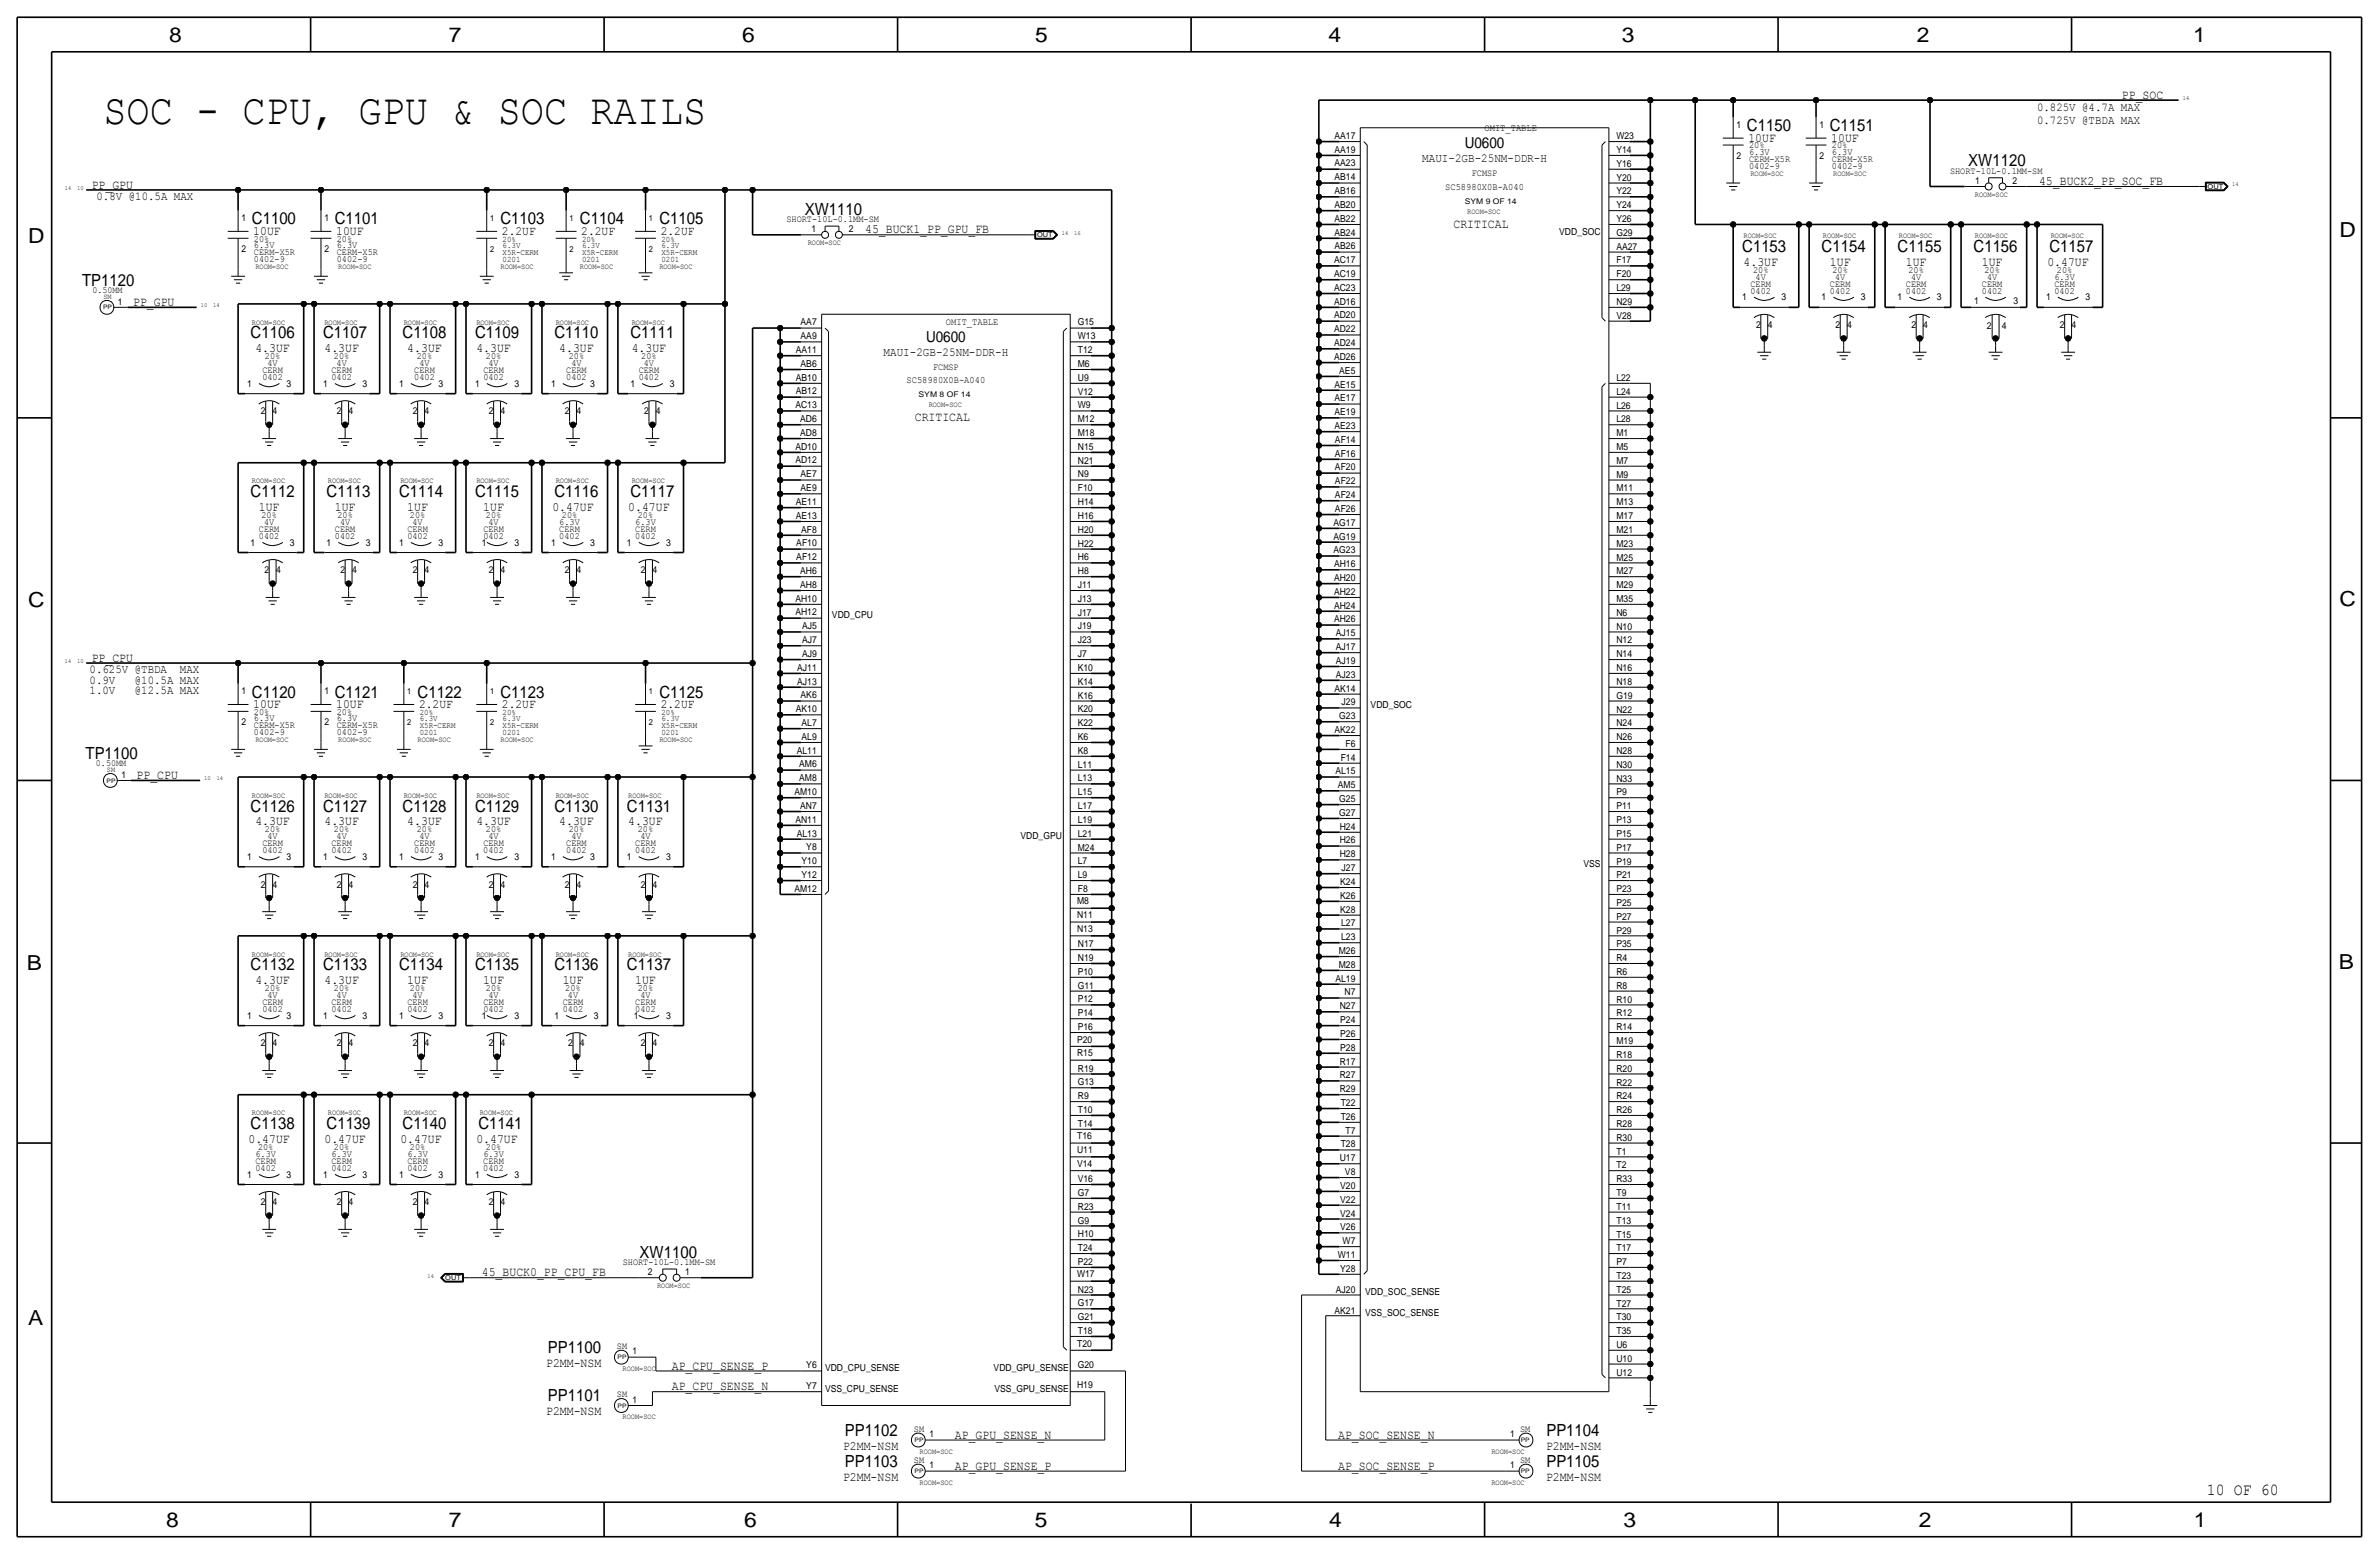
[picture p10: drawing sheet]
<svg xmlns="http://www.w3.org/2000/svg" width="875mm" height="572mm" viewBox="0 0 875 572" stroke-linecap="round" stroke-linejoin="round" font-family="sans-serif">
<defs><g id="words">
<text font-size="15.9" x="38" y="45.7">SOC - CPU, GPU &amp; SOC RAILS</text>
<g font-size="7.6">
<text x="62.2" y="15.5">8</text>
<text x="165" y="15.5">7</text>
<text x="273" y="15.5">6</text>
<text x="380.7" y="15.5">5</text>
<text x="488.6" y="15.5">4</text>
<text x="596.6" y="15.5">3</text>
<text x="705.1" y="15.5">2</text>
<text x="806.7" y="15.5">1</text>
<text x="10.4" y="89.4">D</text>
<text x="860.5" y="87.1">D</text>
<text x="10.4" y="223.3">C</text>
<text x="860.5" y="222.8">C</text>
<text x="9.8" y="356.6">B</text>
<text x="860.2" y="356.4">B</text>
<text x="10.4" y="487.4">A</text>
<text x="61.2" y="561.6">8</text>
<text x="165" y="561.6">7</text>
<text x="273.8" y="561.6">6</text>
<text x="380.7" y="561.6">5</text>
<text x="488.9" y="561.6">4</text>
<text x="597.1" y="561.6">3</text>
<text x="705.8" y="561.6">2</text>
<text x="806.9" y="561.6">1</text>
</g>
<g font-size="6.2">
<text x="642.6" y="48.3">C1150</text>
<text x="673" y="48.3">C1151</text>
<text x="724" y="61.2">XW1120</text>
<text x="92.7" y="82.5">C1100</text>
<text x="123.1" y="82.5">C1101</text>
<text x="184.1" y="82.5">C1103</text>
<text x="213.3" y="82.5">C1104</text>
<text x="242.5" y="82.5">C1105</text>
<text x="296" y="79">XW1110</text>
<text x="640.8" y="92.7">C1153</text>
<text x="670" y="92.7">C1154</text>
<text x="698" y="92.7">C1155</text>
<text x="725.9" y="92.7">C1156</text>
<text x="753.8" y="92.7">C1157</text>
<text x="30.2" y="105.2">TP1120</text>
<text x="92.2" y="124.5">C1106</text>
<text x="118.8" y="124.5">C1107</text>
<text x="148.1" y="124.5">C1108</text>
<text x="174.7" y="124.5">C1109</text>
<text x="203.9" y="124.5">C1110</text>
<text x="231.9" y="124.5">C1111</text>
<text x="92.2" y="182.9">C1112</text>
<text x="120.1" y="182.9">C1113</text>
<text x="146.8" y="182.9">C1114</text>
<text x="174.7" y="182.9">C1115</text>
<text x="203.9" y="182.9">C1116</text>
<text x="231.9" y="182.9">C1117</text>
<text x="92.7" y="256.5">C1120</text>
<text x="123.1" y="256.5">C1121</text>
<text x="153.6" y="256.5">C1122</text>
<text x="184.1" y="256.5">C1123</text>
<text x="242.5" y="256.5">C1125</text>
<text x="31.5" y="279.1">TP1100</text>
<text x="92.2" y="298.5">C1126</text>
<text x="118.8" y="298.5">C1127</text>
<text x="148.1" y="298.5">C1128</text>
<text x="174.7" y="298.5">C1129</text>
<text x="203.9" y="298.5">C1130</text>
<text x="230.6" y="298.5">C1131</text>
<text x="92.2" y="356.9">C1132</text>
<text x="118.8" y="356.9">C1133</text>
<text x="146.8" y="356.9">C1134</text>
<text x="174.7" y="356.9">C1135</text>
<text x="203.9" y="356.9">C1136</text>
<text x="230.6" y="356.9">C1137</text>
<text x="92.2" y="415.3">C1138</text>
<text x="120.1" y="415.3">C1139</text>
<text x="148.1" y="415.3">C1140</text>
<text x="176" y="415.3">C1141</text>
<text x="235.3" y="462.5">XW1100</text>
<text x="201.5" y="497.6">PP1100</text>
<text x="201.5" y="515.4">PP1101</text>
<text x="310.7" y="528.1">PP1102</text>
<text x="568.8" y="528.1">PP1104</text>
<text x="310.7" y="539.5">PP1103</text>
<text x="568.8" y="539.5">PP1105</text>
<text x="811.7" y="549.7">10 OF 60</text>
</g>
<g font-size="5.6">
<text x="538.7" y="54.6">U0600</text>
<text x="340.6" y="125.7">U0600</text>
</g>
<g font-size="4.7">
<text x="780.5" y="36.3">PP_SOC</text>
<text x="643.1" y="52.1">10UF</text>
<text x="673.6" y="52.1">10UF</text>
<text x="33.7" y="69.3">PP_GPU</text>
<text x="750" y="68.1">45_BUCK2_PP_SOC_FB</text>
<text x="534.6" y="83.8">CRITICAL</text>
<text x="93.2" y="86.4">10UF</text>
<text x="123.6" y="86.4">10UF</text>
<text x="184.6" y="86.4">2.2UF</text>
<text x="213.8" y="86.4">2.2UF</text>
<text x="243" y="86.4">2.2UF</text>
<text x="318.2" y="85.9">45_BUCK1_PP_GPU_FB</text>
<text x="641.3" y="97.8">4.3UF</text>
<text x="673.1" y="97.8">1UF</text>
<text x="701" y="97.8">1UF</text>
<text x="728.9" y="97.8">1UF</text>
<text x="753.1" y="97.8">0.47UF</text>
<text x="49" y="112.5">PP_GPU</text>
<text x="93.9" y="129.5">4.3UF</text>
<text x="119.3" y="129.5">4.3UF</text>
<text x="149.8" y="129.5">4.3UF</text>
<text x="175.2" y="129.5">4.3UF</text>
<text x="205.7" y="129.5">4.3UF</text>
<text x="232.4" y="129.5">4.3UF</text>
<text x="336.5" y="154.9">CRITICAL</text>
<text x="95.2" y="188">1UF</text>
<text x="123.1" y="188">1UF</text>
<text x="149.8" y="188">1UF</text>
<text x="177.8" y="188">1UF</text>
<text x="203.2" y="188">0.47UF</text>
<text x="231.1" y="188">0.47UF</text>
<text x="33.7" y="243.3">PP_CPU</text>
<text x="93.2" y="260.3">10UF</text>
<text x="123.6" y="260.3">10UF</text>
<text x="154.1" y="260.4">2.2UF</text>
<text x="184.6" y="260.4">2.2UF</text>
<text x="243" y="260.4">2.2UF</text>
<text x="50.2" y="286.5">PP_CPU</text>
<text x="93.9" y="303.5">4.3UF</text>
<text x="119.3" y="303.5">4.3UF</text>
<text x="149.8" y="303.5">4.3UF</text>
<text x="175.2" y="303.5">4.3UF</text>
<text x="205.7" y="303.5">4.3UF</text>
<text x="231.1" y="303.5">4.3UF</text>
<text x="93.9" y="362">4.3UF</text>
<text x="119.3" y="362">4.3UF</text>
<text x="149.8" y="362">1UF</text>
<text x="177.8" y="362">1UF</text>
<text x="207" y="362">1UF</text>
<text x="233.6" y="362">1UF</text>
<text x="91.4" y="420.4">0.47UF</text>
<text x="119.3" y="420.4">0.47UF</text>
<text x="147.3" y="420.4">0.47UF</text>
<text x="175.2" y="420.4">0.47UF</text>
<text x="177.2" y="469.4">45_BUCK0_PP_CPU_FB</text>
<text x="200.9" y="502.7">P2MM-NSM</text>
<text x="247.1" y="503.7">AP_CPU_SENSE_P</text>
<text x="247.1" y="511.3">AP_CPU_SENSE_N</text>
<text x="200.9" y="520.4">P2MM-NSM</text>
<text x="310.1" y="533.1">P2MM-NSM</text>
<text x="351.2" y="529.1">AP_GPU_SENSE_N</text>
<text x="492.2" y="529.1">AP_SOC_SENSE_N</text>
<text x="568.7" y="533.1">P2MM-NSM</text>
<text x="310.1" y="544.6">P2MM-NSM</text>
<text x="351.2" y="540.5">AP_GPU_SENSE_P</text>
<text x="492.2" y="540.5">AP_SOC_SENSE_P</text>
<text x="568.7" y="544.6">P2MM-NSM</text>
</g>
<g font-size="4.5">
<text x="523.1" y="59.7">MAUI-2GB-25NM-DDR-H</text>
<text x="325" y="130.8">MAUI-2GB-25NM-DDR-H</text>
</g>
<g font-size="4.4">
<text x="749.2" y="40.6">0.825V @4.7A MAX</text>
<text x="749.2" y="45.7">0.725V @TBDA MAX</text>
<text x="35.5" y="73.7">0.8V @10.5A MAX</text>
<text x="33" y="251.5">0.9V</text>
<text x="33" y="247.6">0.625V @TBDA</text>
<text x="49.6" y="251.5">@10.5A MAX</text>
<text x="66.2" y="247.6">MAX</text>
<text x="33" y="255.3">1.0V</text>
<text x="49.6" y="255.3">@12.5A MAX</text>
</g>
<g font-size="3.6">
<text x="546" y="48.3">OMIT_TABLE</text>
<text x="531.6" y="69.8">SC58980X0B-A040</text>
<text x="347.9" y="119.4">OMIT_TABLE</text>
<text x="333.4" y="141">SC58980X0B-A040</text>
</g>
<g font-size="3.5">
<text x="638.8" y="47">1</text>
<text x="669.2" y="47">1</text>
<text x="490.8" y="51.1">AA17</text>
<text x="594.6" y="51.2">W23</text>
<text x="490.8" y="56.1">AA19</text>
<text x="594.6" y="56.2">Y14</text>
<text x="638.8" y="58.4">2</text>
<text x="643.3" y="56.9">6.3V</text>
<text x="643.3" y="59.4">CERM-X5R</text>
<text x="643.3" y="54.6">20%</text>
<text x="669.2" y="58.4">2</text>
<text x="673.8" y="59.4">CERM-X5R</text>
<text x="673.8" y="54.6">20%</text>
<text x="673.8" y="56.9">6.3V</text>
<text x="490.8" y="61.2">AA23</text>
<text x="541.3" y="64.8">FCMSP</text>
<text x="594.6" y="61.3">Y16</text>
<text x="643.3" y="62">0402-9</text>
<text x="673.8" y="62">0402-9</text>
<text x="717.2" y="64">SHORT-10L-0.1MM-SM</text>
<text x="490.8" y="66.3">AB14</text>
<text x="490.8" y="71.4">AB16</text>
<text x="594.6" y="66.4">Y20</text>
<text x="594.6" y="71.5">Y22</text>
<text x="726.5" y="67.6">1</text>
<text x="740.2" y="67.6">2</text>
<text x="490.8" y="76.5">AB20</text>
<text x="594.6" y="76.6">Y24</text>
<text x="88.8" y="81.3">1</text>
<text x="119.3" y="81.3">1</text>
<text x="289.3" y="81.8">SHORT-10L-0.1MM-SM</text>
<text x="490.8" y="81.5">AB22</text>
<text x="594.6" y="81.7">Y26</text>
<text x="93.4" y="88.9">20%</text>
<text x="123.9" y="88.9">20%</text>
<text x="298.5" y="85.3">1</text>
<text x="312.3" y="85.3">2</text>
<text x="490.8" y="86.6">AB24</text>
<text x="573.5" y="86.4">VDD_SOC</text>
<text x="594.6" y="86.7">G29</text>
<text x="88.8" y="92.7">2</text>
<text x="93.4" y="91.2">6.3V</text>
<text x="93.4" y="93.7">CERM-X5R</text>
<text x="119.3" y="92.7">2</text>
<text x="123.9" y="91.2">6.3V</text>
<text x="123.9" y="93.7">CERM-X5R</text>
<text x="490.8" y="91.7">AB26</text>
<text x="594.6" y="91.8">AA27</text>
<text x="93.4" y="96.3">0402-9</text>
<text x="123.9" y="96.3">0402-9</text>
<text x="490.7" y="96.8">AC17</text>
<text x="490.7" y="101.9">AC19</text>
<text x="594.6" y="96.9">F17</text>
<text x="594.6" y="102">F20</text>
<text x="644.8" y="100.3">20%</text>
<text x="674" y="100.3">20%</text>
<text x="702" y="100.3">20%</text>
<text x="729.9" y="100.3">20%</text>
<text x="756.6" y="100.3">20%</text>
<text x="34" y="107.7">0.50MM</text>
<text x="490.7" y="106.9">AC23</text>
<text x="594.6" y="107.1">L29</text>
<text x="643.9" y="108">0402</text>
<text x="643.9" y="105.4">CERM</text>
<text x="645.8" y="102.9">4V</text>
<text x="673.1" y="108">0402</text>
<text x="673.1" y="105.4">CERM</text>
<text x="675" y="102.9">4V</text>
<text x="701" y="108">0402</text>
<text x="701" y="105.4">CERM</text>
<text x="702.9" y="102.9">4V</text>
<text x="729" y="108">0402</text>
<text x="729" y="105.4">CERM</text>
<text x="730.8" y="102.9">4V</text>
<text x="755.6" y="102.9">6.3V</text>
<text x="755.6" y="108">0402</text>
<text x="755.6" y="105.4">CERM</text>
<text x="43.4" y="112">1</text>
<text x="490.7" y="112">AD16</text>
<text x="594.6" y="112.1">N29</text>
<text x="640.8" y="110.5">1</text>
<text x="655.3" y="110.5">3</text>
<text x="670" y="110.5">1</text>
<text x="684.5" y="110.5">3</text>
<text x="698" y="110.5">1</text>
<text x="712.4" y="110.5">3</text>
<text x="726.2" y="111.8">1</text>
<text x="740.6" y="111.8">3</text>
<text x="752.6" y="110.5">1</text>
<text x="767" y="110.5">3</text>
<text x="294.5" y="119.6">AA7</text>
<text x="396.4" y="119.7">G15</text>
<text x="490.7" y="117.1">AD20</text>
<text x="594.6" y="117.2">V28</text>
<text x="294.5" y="124.7">AA9</text>
<text x="396.4" y="124.8">W13</text>
<text x="490.7" y="122.2">AD22</text>
<text x="645.9" y="120.7">2</text>
<text x="650.2" y="120.7">4</text>
<text x="675.1" y="120.7">2</text>
<text x="679.4" y="120.7">4</text>
<text x="703" y="120.7">2</text>
<text x="707.3" y="120.7">4</text>
<text x="730.7" y="120.9">2</text>
<text x="736.3" y="120.9">4</text>
<text x="757.7" y="120.7">2</text>
<text x="761.9" y="120.7">4</text>
<text x="292.7" y="129.8">AA11</text>
<text x="396.4" y="129.9">T12</text>
<text x="490.7" y="127.3">AD24</text>
<text x="96.5" y="137.2">CERM</text>
<text x="97.4" y="132.1">20%</text>
<text x="98.4" y="134.6">4V</text>
<text x="121.9" y="137.2">CERM</text>
<text x="122.8" y="132.1">20%</text>
<text x="123.8" y="134.6">4V</text>
<text x="152.4" y="137.2">CERM</text>
<text x="153.3" y="132.1">20%</text>
<text x="154.3" y="134.6">4V</text>
<text x="177.8" y="137.2">CERM</text>
<text x="178.7" y="132.1">20%</text>
<text x="179.7" y="134.6">4V</text>
<text x="208.3" y="137.2">CERM</text>
<text x="209.2" y="132.1">20%</text>
<text x="210.1" y="134.6">4V</text>
<text x="234.9" y="137.2">CERM</text>
<text x="235.9" y="132.1">20%</text>
<text x="236.8" y="134.6">4V</text>
<text x="294.5" y="134.9">AB6</text>
<text x="343.2" y="135.9">FCMSP</text>
<text x="396.4" y="134.9">M6</text>
<text x="490.7" y="132.4">AD26</text>
<text x="492.6" y="137.4">AE5</text>
<text x="90.9" y="142.2">1</text>
<text x="96.5" y="139.7">0402</text>
<text x="105.4" y="142.2">3</text>
<text x="118.8" y="142.2">1</text>
<text x="121.9" y="139.7">0402</text>
<text x="133.3" y="142.2">3</text>
<text x="146.8" y="142.2">1</text>
<text x="152.4" y="139.7">0402</text>
<text x="161.2" y="142.2">3</text>
<text x="174.7" y="142.2">1</text>
<text x="177.8" y="139.7">0402</text>
<text x="189.2" y="142.2">3</text>
<text x="202.7" y="142.2">1</text>
<text x="208.3" y="139.7">0402</text>
<text x="217.1" y="142.2">3</text>
<text x="231.9" y="142.2">1</text>
<text x="234.9" y="139.7">0402</text>
<text x="246.3" y="142.2">3</text>
<text x="292.7" y="140">AB10</text>
<text x="396.4" y="140">U9</text>
<text x="490.8" y="142.5">AE15</text>
<text x="594.6" y="140.1">L22</text>
<text x="292.7" y="145">AB12</text>
<text x="396.4" y="145.1">V12</text>
<text x="490.8" y="147.6">AE17</text>
<text x="594.6" y="145.2">L24</text>
<text x="96" y="152.4">2</text>
<text x="100.3" y="152.4">4</text>
<text x="123.9" y="152.4">2</text>
<text x="128.2" y="152.4">4</text>
<text x="151.9" y="152.4">2</text>
<text x="156.2" y="152.4">4</text>
<text x="179.8" y="152.4">2</text>
<text x="184.1" y="152.4">4</text>
<text x="207.7" y="152.4">2</text>
<text x="212" y="152.4">4</text>
<text x="237" y="152.4">2</text>
<text x="241.2" y="152.4">4</text>
<text x="292.5" y="150.1">AC13</text>
<text x="294.3" y="155.2">AD6</text>
<text x="396.4" y="150.2">W9</text>
<text x="396.4" y="155.3">M12</text>
<text x="490.8" y="152.7">AE19</text>
<text x="594.6" y="150.2">L26</text>
<text x="594.6" y="155.3">L28</text>
<text x="294.3" y="160.3">AD8</text>
<text x="396.4" y="160.3">M18</text>
<text x="490.8" y="157.8">AE23</text>
<text x="594.6" y="160.4">M1</text>
<text x="292.5" y="165.4">AD10</text>
<text x="396.4" y="165.4">N15</text>
<text x="491" y="162.8">AF14</text>
<text x="491" y="167.9">AF16</text>
<text x="594.6" y="165.5">M5</text>
<text x="292.5" y="170.4">AD12</text>
<text x="396.4" y="170.5">N21</text>
<text x="491" y="173">AF20</text>
<text x="594.6" y="170.6">M7</text>
<text x="294.5" y="175.5">AE7</text>
<text x="396.4" y="175.6">N9</text>
<text x="491" y="178.1">AF22</text>
<text x="594.6" y="175.7">M9</text>
<text x="292.7" y="185.7">AE11</text>
<text x="294.5" y="180.6">AE9</text>
<text x="396.4" y="180.7">F10</text>
<text x="396.4" y="185.8">H14</text>
<text x="491" y="183.2">AF24</text>
<text x="594.6" y="180.7">M11</text>
<text x="594.6" y="185.8">M13</text>
<text x="96.2" y="190.5">20%</text>
<text x="124.1" y="190.5">20%</text>
<text x="150.8" y="190.5">20%</text>
<text x="178.7" y="190.5">20%</text>
<text x="206.7" y="190.5">20%</text>
<text x="234.6" y="190.5">20%</text>
<text x="292.7" y="190.8">AE13</text>
<text x="396.4" y="190.8">H16</text>
<text x="491" y="188.2">AF26</text>
<text x="594.6" y="190.9">M17</text>
<text x="95.2" y="195.6">CERM</text>
<text x="97.1" y="193">4V</text>
<text x="123.2" y="195.6">CERM</text>
<text x="125.1" y="193">4V</text>
<text x="149.8" y="195.6">CERM</text>
<text x="151.7" y="193">4V</text>
<text x="177.8" y="195.6">CERM</text>
<text x="179.7" y="193">4V</text>
<text x="205.7" y="193">6.3V</text>
<text x="205.7" y="195.6">CERM</text>
<text x="233.7" y="193">6.3V</text>
<text x="233.7" y="195.6">CERM</text>
<text x="294.7" y="195.9">AF8</text>
<text x="396.4" y="195.9">H20</text>
<text x="490.5" y="193.3">AG17</text>
<text x="594.6" y="196">M21</text>
<text x="92.2" y="200.7">1</text>
<text x="95.2" y="198.1">0402</text>
<text x="106.6" y="200.7">3</text>
<text x="120.1" y="200.7">1</text>
<text x="123.2" y="198.1">0402</text>
<text x="134.6" y="200.7">3</text>
<text x="146.8" y="200.7">1</text>
<text x="149.8" y="198.1">0402</text>
<text x="161.2" y="200.7">3</text>
<text x="177.3" y="200.7">1</text>
<text x="177.8" y="198.1">0402</text>
<text x="189.2" y="200.7">3</text>
<text x="202.7" y="200.7">1</text>
<text x="205.7" y="198.1">0402</text>
<text x="217.1" y="200.7">3</text>
<text x="230.6" y="200.7">1</text>
<text x="233.7" y="198.1">0402</text>
<text x="245.1" y="200.7">3</text>
<text x="292.9" y="200.9">AF10</text>
<text x="396.4" y="201">H22</text>
<text x="490.5" y="198.4">AG19</text>
<text x="490.5" y="203.5">AG23</text>
<text x="594.6" y="201.1">M23</text>
<text x="292.9" y="206">AF12</text>
<text x="396.4" y="206.1">H6</text>
<text x="490.7" y="208.6">AH16</text>
<text x="594.6" y="206.1">M25</text>
<text x="97.3" y="210.8">2</text>
<text x="101.5" y="210.8">4</text>
<text x="125.2" y="210.8">2</text>
<text x="129.5" y="210.8">4</text>
<text x="151.9" y="210.8">2</text>
<text x="156.2" y="210.8">4</text>
<text x="179.8" y="210.8">2</text>
<text x="184.1" y="210.8">4</text>
<text x="207.7" y="210.8">2</text>
<text x="212" y="210.8">4</text>
<text x="235.7" y="210.8">2</text>
<text x="240" y="210.8">4</text>
<text x="294.3" y="211.1">AH6</text>
<text x="396.4" y="211.2">H8</text>
<text x="490.7" y="213.7">AH20</text>
<text x="594.6" y="211.2">M27</text>
<text x="292.5" y="221.3">AH10</text>
<text x="294.3" y="216.2">AH8</text>
<text x="396.4" y="216.2">J11</text>
<text x="396.4" y="221.3">J13</text>
<text x="490.7" y="218.7">AH22</text>
<text x="594.6" y="216.3">M29</text>
<text x="594.6" y="221.4">M35</text>
<text x="292.5" y="226.3">AH12</text>
<text x="306" y="227.3">VDD_CPU</text>
<text x="396.4" y="226.4">J17</text>
<text x="490.7" y="223.8">AH24</text>
<text x="594.6" y="226.5">N6</text>
<text x="295" y="231.4">AJ5</text>
<text x="396.4" y="231.5">J19</text>
<text x="490.7" y="228.9">AH26</text>
<text x="491.4" y="234">AJ15</text>
<text x="594.6" y="231.5">N10</text>
<text x="295" y="236.5">AJ7</text>
<text x="396.4" y="236.6">J23</text>
<text x="491.4" y="239.1">AJ17</text>
<text x="594.6" y="236.6">N12</text>
<text x="295" y="241.6">AJ9</text>
<text x="396.4" y="241.6">J7</text>
<text x="491.4" y="244.1">AJ19</text>
<text x="594.6" y="241.7">N14</text>
<text x="293.2" y="246.7">AJ11</text>
<text x="293.2" y="251.7">AJ13</text>
<text x="396.4" y="246.7">K10</text>
<text x="396.4" y="251.8">K14</text>
<text x="491.4" y="249.2">AJ23</text>
<text x="594.6" y="246.8">N16</text>
<text x="594.6" y="251.9">N18</text>
<text x="88.8" y="255.3">1</text>
<text x="119.3" y="255.3">1</text>
<text x="294.5" y="256.8">AK6</text>
<text x="396.4" y="256.9">K16</text>
<text x="490.8" y="254.3">AK14</text>
<text x="594.6" y="257">G19</text>
<text x="93.4" y="262.9">20%</text>
<text x="123.9" y="262.9">20%</text>
<text x="292.7" y="261.9">AK10</text>
<text x="396.4" y="262">K20</text>
<text x="493.5" y="259.4">J29</text>
<text x="504.1" y="260.4">VDD_SOC</text>
<text x="594.6" y="262">N22</text>
<text x="88.8" y="266.7">2</text>
<text x="93.4" y="267.7">CERM-X5R</text>
<text x="93.4" y="265.2">6.3V</text>
<text x="119.3" y="266.7">2</text>
<text x="123.9" y="265.2">6.3V</text>
<text x="123.9" y="267.7">CERM-X5R</text>
<text x="294.8" y="267">AL7</text>
<text x="396.4" y="267.1">K22</text>
<text x="490.8" y="269.6">AK22</text>
<text x="492.6" y="264.5">G23</text>
<text x="594.6" y="267.1">N24</text>
<text x="93.4" y="270.3">0402-9</text>
<text x="123.9" y="270.3">0402-9</text>
<text x="294.8" y="272.1">AL9</text>
<text x="396.4" y="272.1">K6</text>
<text x="494.9" y="274.6">F6</text>
<text x="594.6" y="272.2">N26</text>
<text x="35.3" y="281.7">0.50MM</text>
<text x="293.1" y="277.2">AL11</text>
<text x="396.4" y="277.2">K8</text>
<text x="493.1" y="279.7">F14</text>
<text x="594.6" y="277.3">N28</text>
<text x="44.7" y="286">1</text>
<text x="294" y="282.2">AM6</text>
<text x="294" y="287.3">AM8</text>
<text x="396.4" y="282.3">L11</text>
<text x="396.4" y="287.4">L13</text>
<text x="491.2" y="284.8">AL15</text>
<text x="594.6" y="282.4">N30</text>
<text x="594.6" y="287.4">N33</text>
<text x="292.2" y="292.4">AM10</text>
<text x="396.4" y="292.5">L15</text>
<text x="492.1" y="289.9">AM5</text>
<text x="594.6" y="292.5">P9</text>
<text x="294.3" y="297.5">AN7</text>
<text x="396.4" y="297.5">L17</text>
<text x="492.6" y="295">G25</text>
<text x="594.6" y="297.6">P11</text>
<text x="292.5" y="302.6">AN11</text>
<text x="396.4" y="302.6">L19</text>
<text x="492.6" y="300">G27</text>
<text x="492.8" y="305.1">H24</text>
<text x="594.6" y="302.7">P13</text>
<text x="96.5" y="311.2">CERM</text>
<text x="97.4" y="306.1">20%</text>
<text x="98.4" y="308.6">4V</text>
<text x="121.9" y="311.2">CERM</text>
<text x="122.8" y="306.1">20%</text>
<text x="123.8" y="308.6">4V</text>
<text x="152.4" y="311.2">CERM</text>
<text x="153.3" y="306.1">20%</text>
<text x="154.3" y="308.6">4V</text>
<text x="177.8" y="311.2">CERM</text>
<text x="178.7" y="306.1">20%</text>
<text x="179.7" y="308.6">4V</text>
<text x="208.3" y="311.2">CERM</text>
<text x="209.2" y="306.1">20%</text>
<text x="210.1" y="308.6">4V</text>
<text x="233.7" y="311.1">CERM</text>
<text x="234.6" y="306.1">20%</text>
<text x="235.5" y="308.6">4V</text>
<text x="293.1" y="307.6">AL13</text>
<text x="375.4" y="308.6">VDD_GPU</text>
<text x="396.4" y="307.7">L21</text>
<text x="492.8" y="310.2">H26</text>
<text x="594.6" y="307.8">P15</text>
<text x="90.9" y="316.2">1</text>
<text x="96.5" y="313.7">0402</text>
<text x="105.4" y="316.2">3</text>
<text x="118.8" y="316.2">1</text>
<text x="121.9" y="313.7">0402</text>
<text x="133.3" y="316.2">3</text>
<text x="146.8" y="316.2">1</text>
<text x="152.4" y="313.7">0402</text>
<text x="161.2" y="316.2">3</text>
<text x="174.7" y="316.2">1</text>
<text x="177.8" y="313.7">0402</text>
<text x="189.2" y="316.2">3</text>
<text x="202.7" y="316.2">1</text>
<text x="208.3" y="313.7">0402</text>
<text x="217.1" y="316.2">3</text>
<text x="230.6" y="316.2">1</text>
<text x="233.7" y="313.7">0402</text>
<text x="245.1" y="316.2">3</text>
<text x="294.8" y="317.8">Y10</text>
<text x="296.6" y="312.7">Y8</text>
<text x="396.4" y="312.8">M24</text>
<text x="396.4" y="317.9">L7</text>
<text x="492.8" y="315.3">H28</text>
<text x="594.6" y="312.8">P17</text>
<text x="594.6" y="317.9">P19</text>
<text x="294.8" y="322.9">Y12</text>
<text x="396.4" y="322.9">L9</text>
<text x="493.5" y="320.4">J27</text>
<text x="582.4" y="318.8">VSS</text>
<text x="594.6" y="323">P21</text>
<text x="96" y="326.4">2</text>
<text x="100.3" y="326.4">4</text>
<text x="123.9" y="326.4">2</text>
<text x="128.2" y="326.4">4</text>
<text x="151.9" y="326.4">2</text>
<text x="156.2" y="326.4">4</text>
<text x="179.8" y="326.4">2</text>
<text x="184.1" y="326.4">4</text>
<text x="207.7" y="326.4">2</text>
<text x="212" y="326.4">4</text>
<text x="235.7" y="326.4">2</text>
<text x="240" y="326.4">4</text>
<text x="292.2" y="328">AM12</text>
<text x="396.4" y="328">F8</text>
<text x="492.9" y="325.4">K24</text>
<text x="594.6" y="328.1">P23</text>
<text x="396.2" y="332.6">M8</text>
<text x="492.9" y="330.5">K26</text>
<text x="492.9" y="335.6">K28</text>
<text x="594.6" y="333.2">P25</text>
<text x="396.2" y="337.7">N11</text>
<text x="493.3" y="340.7">L27</text>
<text x="594.6" y="338.3">P27</text>
<text x="396.2" y="342.8">N13</text>
<text x="493.3" y="345.8">L23</text>
<text x="594.6" y="343.3">P29</text>
<text x="396.4" y="348.4">N17</text>
<text x="396.4" y="353.4">N19</text>
<text x="492.4" y="350.9">M26</text>
<text x="594.6" y="348.4">P35</text>
<text x="594.6" y="353.5">R4</text>
<text x="396.4" y="358.5">P10</text>
<text x="492.4" y="355.9">M28</text>
<text x="594.6" y="358.6">R6</text>
<text x="97.4" y="364.5">20%</text>
<text x="122.8" y="364.5">20%</text>
<text x="150.8" y="364.5">20%</text>
<text x="178.7" y="364.5">20%</text>
<text x="207.9" y="364.5">20%</text>
<text x="234.6" y="364.5">20%</text>
<text x="396.4" y="363.6">G11</text>
<text x="491.2" y="361">AL19</text>
<text x="594.6" y="363.7">R8</text>
<text x="96.5" y="369.6">CERM</text>
<text x="98.4" y="367">4V</text>
<text x="121.9" y="369.6">CERM</text>
<text x="123.8" y="367">4V</text>
<text x="149.8" y="369.6">CERM</text>
<text x="151.7" y="367">4V</text>
<text x="177.8" y="369.6">CERM</text>
<text x="179.7" y="367">4V</text>
<text x="207" y="369.6">CERM</text>
<text x="208.9" y="367">4V</text>
<text x="233.7" y="369.6">CERM</text>
<text x="235.5" y="367">4V</text>
<text x="396.4" y="368.7">P12</text>
<text x="492.8" y="371.2">N27</text>
<text x="494.5" y="366.1">N7</text>
<text x="594.6" y="368.7">R10</text>
<text x="90.9" y="374.7">1</text>
<text x="96.5" y="372.1">0402</text>
<text x="105.4" y="374.7">3</text>
<text x="118.8" y="374.7">1</text>
<text x="121.9" y="372.1">0402</text>
<text x="133.3" y="374.7">3</text>
<text x="146.8" y="374.7">1</text>
<text x="149.8" y="372.1">0402</text>
<text x="161.2" y="374.7">3</text>
<text x="177.3" y="374.7">1</text>
<text x="177.8" y="372.1">0402</text>
<text x="189.2" y="374.7">3</text>
<text x="203.9" y="374.7">1</text>
<text x="207" y="372.1">0402</text>
<text x="218.4" y="374.7">3</text>
<text x="233.1" y="374.7">1</text>
<text x="233.7" y="372.1">0402</text>
<text x="245.1" y="374.7">3</text>
<text x="396.4" y="373.8">P14</text>
<text x="492.9" y="376.3">P24</text>
<text x="594.6" y="373.8">R12</text>
<text x="396.2" y="383.4">P20</text>
<text x="396.4" y="378.8">P16</text>
<text x="492.9" y="381.3">P26</text>
<text x="594.6" y="378.9">R14</text>
<text x="594.6" y="384">M19</text>
<text x="96" y="384.8">2</text>
<text x="100.3" y="384.8">4</text>
<text x="123.9" y="384.8">2</text>
<text x="128.2" y="384.8">4</text>
<text x="151.9" y="384.8">2</text>
<text x="156.2" y="384.8">4</text>
<text x="179.8" y="384.8">2</text>
<text x="184.1" y="384.8">4</text>
<text x="209" y="384.8">2</text>
<text x="213.3" y="384.8">4</text>
<text x="235.7" y="384.8">2</text>
<text x="240" y="384.8">4</text>
<text x="396.2" y="388.5">R15</text>
<text x="492.9" y="386.4">P28</text>
<text x="594.6" y="389.1">R18</text>
<text x="396.4" y="394.1">R19</text>
<text x="492.8" y="391.5">R17</text>
<text x="594.6" y="394.2">R20</text>
<text x="396.4" y="399.2">G13</text>
<text x="492.8" y="396.6">R27</text>
<text x="492.8" y="401.7">R29</text>
<text x="594.6" y="399.2">R22</text>
<text x="396.4" y="404.2">R9</text>
<text x="493.1" y="406.7">T22</text>
<text x="594.6" y="404.3">R24</text>
<text x="396.4" y="409.3">T10</text>
<text x="493.1" y="411.8">T26</text>
<text x="594.6" y="409.4">R26</text>
<text x="396.2" y="419">T16</text>
<text x="396.4" y="414.4">T14</text>
<text x="494.9" y="416.9">T7</text>
<text x="594.6" y="414.5">R28</text>
<text x="594.6" y="419.6">R30</text>
<text x="94" y="425.4">6.3V</text>
<text x="94.9" y="422.9">20%</text>
<text x="121.9" y="425.4">6.3V</text>
<text x="122.8" y="422.9">20%</text>
<text x="149.8" y="425.4">6.3V</text>
<text x="150.8" y="422.9">20%</text>
<text x="177.8" y="425.4">6.3V</text>
<text x="178.7" y="422.9">20%</text>
<text x="396.2" y="424.1">U11</text>
<text x="493.1" y="422">T28</text>
<text x="594.6" y="424.6">T1</text>
<text x="94" y="428">CERM</text>
<text x="94" y="430.5">0402</text>
<text x="121.9" y="428">CERM</text>
<text x="121.9" y="430.5">0402</text>
<text x="149.8" y="430.5">0402</text>
<text x="149.8" y="428">CERM</text>
<text x="177.8" y="430.5">0402</text>
<text x="177.8" y="428">CERM</text>
<text x="396.2" y="429.1">V14</text>
<text x="492.8" y="427.1">U17</text>
<text x="594.6" y="429.7">T2</text>
<text x="90.9" y="433.1">1</text>
<text x="105.4" y="433.1">3</text>
<text x="118.8" y="433.1">1</text>
<text x="133.3" y="433.1">3</text>
<text x="146.8" y="433.1">1</text>
<text x="161.2" y="433.1">3</text>
<text x="174.7" y="433.1">1</text>
<text x="189.2" y="433.1">3</text>
<text x="396.4" y="434.7">V16</text>
<text x="492.9" y="437.2">V20</text>
<text x="494.7" y="432.2">V8</text>
<text x="594.6" y="434.8">R33</text>
<text x="96" y="443.2">2</text>
<text x="100.3" y="443.2">4</text>
<text x="123.9" y="443.2">2</text>
<text x="128.2" y="443.2">4</text>
<text x="151.9" y="443.2">2</text>
<text x="156.2" y="443.2">4</text>
<text x="179.8" y="443.2">2</text>
<text x="184.1" y="443.2">4</text>
<text x="396.4" y="439.8">G7</text>
<text x="492.9" y="442.3">V22</text>
<text x="594.6" y="439.9">T9</text>
<text x="396.4" y="444.9">R23</text>
<text x="396.4" y="450">G9</text>
<text x="492.9" y="447.4">V24</text>
<text x="594.6" y="445">T11</text>
<text x="396.4" y="455.1">H10</text>
<text x="492.9" y="452.5">V26</text>
<text x="594.6" y="450">T13</text>
<text x="594.6" y="455.1">T15</text>
<text x="396.4" y="460.1">T24</text>
<text x="493.8" y="457.6">W7</text>
<text x="594.6" y="460.2">T17</text>
<text x="229.1" y="465.3">SHORT-10L-0.1MM-SM</text>
<text x="396.4" y="465.2">P22</text>
<text x="492.1" y="462.6">W11</text>
<text x="492.9" y="467.7">Y28</text>
<text x="594.6" y="465.3">P7</text>
<text x="238.3" y="468.9">2</text>
<text x="252.1" y="468.9">1</text>
<text x="396.2" y="469.8">W17</text>
<text x="594.6" y="470.4">T23</text>
<text x="396.4" y="475.4">N23</text>
<text x="491.4" y="475.4">AJ20</text>
<text x="502.1" y="476.2">VDD_SOC_SENSE</text>
<text x="594.6" y="475.5">T25</text>
<text x="396.4" y="480.5">G17</text>
<text x="396.4" y="485.5">G21</text>
<text x="490.8" y="483.1">AK21</text>
<text x="502.1" y="483.9">VSS_SOC_SENSE</text>
<text x="594.6" y="480.5">T27</text>
<text x="594.6" y="485.6">T30</text>
<text x="396.4" y="490.6">T18</text>
<text x="594.6" y="490.7">T35</text>
<text x="226.9" y="496.1">SM</text>
<text x="396.2" y="495.2">T20</text>
<text x="594.6" y="495.8">U6</text>
<text x="232.6" y="498.1">1</text>
<text x="296.6" y="503.2">Y6</text>
<text x="396.4" y="503.2">G20</text>
<text x="594.6" y="500.9">U10</text>
<text x="303.5" y="504.2">VDD_CPU_SENSE</text>
<text x="365.5" y="504.2">VDD_GPU_SENSE</text>
<text x="594.6" y="505.9">U12</text>
<text x="226.9" y="513.8">SM</text>
<text x="232.6" y="515.9">1</text>
<text x="296.6" y="510.8">Y7</text>
<text x="303.5" y="511.8">VSS_CPU_SENSE</text>
<text x="365.8" y="511.8">VSS_GPU_SENSE</text>
<text x="396.2" y="510.3">H19</text>
<text x="336.1" y="526.5">SM</text>
<text x="559.1" y="526.5">SM</text>
<text x="341.8" y="528.6">1</text>
<text x="555.5" y="528.6">1</text>
<text x="336.1" y="538">SM</text>
<text x="559.1" y="538">SM</text>
<text x="341.8" y="540">1</text>
<text x="555.5" y="540">1</text>
</g>
<g font-size="3.1">
<text x="180.3" y="81.3">1</text>
<text x="209.5" y="81.3">1</text>
<text x="238.7" y="81.3">1</text>
<text x="184.9" y="88.9">20%</text>
<text x="214.1" y="88.9">20%</text>
<text x="243.3" y="88.9">20%</text>
<text x="180.3" y="92.7">2</text>
<text x="184.9" y="91.2">6.3V</text>
<text x="184.9" y="93.7">X5R-CERM</text>
<text x="209.5" y="92.7">2</text>
<text x="214.1" y="93.7">X5R-CERM</text>
<text x="214.1" y="91.2">6.3V</text>
<text x="238.7" y="92.7">2</text>
<text x="243.3" y="93.7">X5R-CERM</text>
<text x="243.3" y="91.2">6.3V</text>
<text x="184.9" y="96.3">0201</text>
<text x="214.1" y="96.3">0201</text>
<text x="243.3" y="96.3">0201</text>
<text x="149.8" y="255.3">1</text>
<text x="180.3" y="255.3">1</text>
<text x="238.7" y="255.3">1</text>
<text x="154.4" y="262.9">20%</text>
<text x="184.9" y="262.9">20%</text>
<text x="243.3" y="262.9">20%</text>
<text x="149.8" y="266.7">2</text>
<text x="154.4" y="265.2">6.3V</text>
<text x="154.4" y="267.7">X5R-CERM</text>
<text x="180.3" y="266.7">2</text>
<text x="184.9" y="265.2">6.3V</text>
<text x="184.9" y="267.7">X5R-CERM</text>
<text x="238.7" y="266.7">2</text>
<text x="243.3" y="265.2">6.3V</text>
<text x="243.3" y="267.7">X5R-CERM</text>
<text x="154.4" y="270.3">0201</text>
<text x="184.9" y="270.3">0201</text>
<text x="243.3" y="270.3">0201</text>
</g>
<g font-size="2.9">
<text x="643.8" y="64.8">ROOM=SOC</text>
<text x="674.3" y="64.8">ROOM=SOC</text>
<text x="538.8" y="74.9">SYM 9 OF 14</text>
<text x="726.4" y="72.4">ROOM=SOC</text>
<text x="539.7" y="78.7">ROOM=SOC</text>
<text x="641.3" y="87.6">ROOM=SOC</text>
<text x="670.5" y="87.6">ROOM=SOC</text>
<text x="698.4" y="87.6">ROOM=SOC</text>
<text x="726.4" y="87.6">ROOM=SOC</text>
<text x="754.3" y="87.6">ROOM=SOC</text>
<text x="297.1" y="90.2">ROOM=SOC</text>
<text x="93.9" y="99.1">ROOM=SOC</text>
<text x="124.4" y="99.1">ROOM=SOC</text>
<text x="184.1" y="99.1">ROOM=SOC</text>
<text x="213.3" y="99.1">ROOM=SOC</text>
<text x="242.5" y="99.1">ROOM=SOC</text>
<text x="92.7" y="119.4">ROOM=SOC</text>
<text x="119.3" y="119.4">ROOM=SOC</text>
<text x="148.5" y="119.4">ROOM=SOC</text>
<text x="175.2" y="119.4">ROOM=SOC</text>
<text x="204.4" y="119.4">ROOM=SOC</text>
<text x="232.4" y="119.4">ROOM=SOC</text>
<text x="337.9" y="146">SYM 8 OF 14</text>
<text x="341.6" y="149.9">ROOM=SOC</text>
<text x="92.7" y="177.8">ROOM=SOC</text>
<text x="120.6" y="177.8">ROOM=SOC</text>
<text x="147.3" y="177.8">ROOM=SOC</text>
<text x="175.2" y="177.8">ROOM=SOC</text>
<text x="204.4" y="177.8">ROOM=SOC</text>
<text x="232.4" y="177.8">ROOM=SOC</text>
<text x="93.9" y="273.1">ROOM=SOC</text>
<text x="124.4" y="273.1">ROOM=SOC</text>
<text x="153.6" y="273.1">ROOM=SOC</text>
<text x="184.1" y="273.1">ROOM=SOC</text>
<text x="242.5" y="273.1">ROOM=SOC</text>
<text x="92.7" y="293.4">ROOM=SOC</text>
<text x="119.3" y="293.4">ROOM=SOC</text>
<text x="148.5" y="293.4">ROOM=SOC</text>
<text x="175.2" y="293.4">ROOM=SOC</text>
<text x="204.4" y="293.4">ROOM=SOC</text>
<text x="231.1" y="293.4">ROOM=SOC</text>
<text x="92.7" y="351.8">ROOM=SOC</text>
<text x="119.3" y="351.8">ROOM=SOC</text>
<text x="147.3" y="351.8">ROOM=SOC</text>
<text x="175.2" y="351.8">ROOM=SOC</text>
<text x="204.4" y="351.8">ROOM=SOC</text>
<text x="231.1" y="351.8">ROOM=SOC</text>
<text x="92.7" y="410.2">ROOM=SOC</text>
<text x="120.6" y="410.2">ROOM=SOC</text>
<text x="148.5" y="410.2">ROOM=SOC</text>
<text x="176.5" y="410.2">ROOM=SOC</text>
<text x="241.7" y="473.7">ROOM=SOC</text>
<text x="229" y="504.2">ROOM=SOC</text>
<text x="229" y="522">ROOM=SOC</text>
<text x="338.2" y="534.7">ROOM=SOC</text>
<text x="548.6" y="534.7">ROOM=SOC</text>
<text x="338.2" y="546.1">ROOM=SOC</text>
<text x="548.6" y="546.1">ROOM=SOC</text>
</g>
<g font-size="2.8">
<text x="38.1" y="110">SM</text>
<text x="39.4" y="284">SM</text>
</g>
<g font-size="2.5">
<text x="812" y="69.3">OUT</text>
<text x="381.5" y="87.1">OUT</text>
<text x="163.8" y="470.7">OUT</text>
</g>
<g font-size="2.3">
<text x="802.8" y="36.8">14</text>
<text x="23.8" y="69.8">14</text>
<text x="28.4" y="69.8">10</text>
<text x="821.1" y="68.6">14</text>
<text x="390.5" y="86.4">14</text>
<text x="395.1" y="86.4">16</text>
<text x="37.9" y="113.8">PP</text>
<text x="73.9" y="113">10</text>
<text x="78.4" y="113">14</text>
<text x="23.8" y="243.8">14</text>
<text x="28.4" y="243.8">10</text>
<text x="39.2" y="287.8">PP</text>
<text x="75.1" y="287">10</text>
<text x="79.7" y="287">14</text>
<text x="157.2" y="469.9">14</text>
<text x="227.1" y="499.9">PP</text>
<text x="227.1" y="517.7">PP</text>
<text x="336.4" y="530.4">PP</text>
<text x="559.4" y="530.4">PP</text>
<text x="336.4" y="541.8">PP</text>
<text x="559.4" y="541.8">PP</text>
</g>
</g></defs>
<g fill="none" stroke="#000" stroke-width=".37">
<path d="M492.7 57.2h7.6zM492.7 52.1h7.6zM500.3 47h91.5zM500.3 47v464.8zM501.6 52.1l1.3 1.2zM502.9 53.3v414.1zM589.2 53.3v63.5zM590.5 52.1l-1.3 1.2zM591.8 47v464.8zM591.8 52.1h7.6zM591.8 57.2h7.6zM633.7 53.3h7.6z"/>
<path d="M633.7 50.8h7.6zM637.5 43.2v7.6zM637.5 53.3v7.7zM664.2 53.3h7.6zM664.2 50.8h7.6zM668 43.2v7.6zM668 53.3v7.7zM87.6 77.5v7.6zM118.1 77.5v7.6zM179 77.5v7.6zM208.2 77.5v7.6zM237.4 77.5v7.6z"/>
<path d="M492.7 72.4h7.6zM492.7 62.2h7.6zM492.7 67.3h7.6zM492.7 77.5h7.6zM591.8 77.5h7.6zM591.8 72.4h7.6zM591.8 67.3h7.6zM591.8 62.2h7.6zM635 67.3h5zM636 68.6h3zM636.7 69.9h1.6zM637.5 61v3.8z"/>
<path d="M637.5 64.8v2.5zM665.4 67.3h5.1zM666.4 68.6h3.1zM667.2 69.9h1.5zM668 61v3.8zM668 64.8v2.5zM722.6 68.6h7.6zM731.5 65.4v1.9zM731.5 65.4h5.1zM736.6 65.4v1.9zM737.8 68.6h7.6zM745.4 68.6h63.5z"/>
<path d="M808.9 68.6h2.6zM811.2 70.2h6.8zM811.2 67v3.2zM811.2 67h6.8zM811.3 67.1h6.6zM811.3 67.1v3zM811.3 70.1h6.6zM811.4 67.2h6.5zM811.4 67.2v2.8zM811.4 70h6.5zM811.5 67.3h6.3zM811.5 67.3v2.6z"/>
<path d="M811.5 69.9h6.3zM817.8 69.9l1.3-1.3zM817.8 67.3l1.3 1.3zM817.9 70l1.4-1.4zM817.9 67.2l1.4 1.4zM817.9 70.1l1.5-1.5zM817.9 67.1l1.5 1.5zM818 67l1.6 1.6zM819.6 68.6l-1.6 1.6zM83.8 85.1h7.6zM83.8 87.6h7.6zM87.6 95.3v3.8z"/>
<path d="M87.6 87.6v7.7zM87.6 99.1v2.5zM114.2 85.1h7.7zM114.2 87.6h7.7zM118.1 95.3v3.8zM118.1 99.1v2.5zM118.1 87.6v7.7zM175.2 87.6h7.6zM175.2 85.1h7.6zM179 95.3v3.8zM179 87.6v7.7zM179 99.1v2.5z"/>
<path d="M204.4 85.1h7.6zM204.4 87.6h7.6zM208.2 95.3v2.5zM208.2 87.6v7.7zM208.2 97.8v2.5zM233.6 85.1h7.6zM233.6 87.6h7.6zM237.4 95.3v2.5zM237.4 87.6v7.7zM237.4 97.8v2.5zM294.6 86.4h7.6zM303.5 83.2v1.9z"/>
<path d="M303.5 83.2h5.1zM308.6 83.2v1.9zM309.8 86.4h7.6zM317.4 86.4h61zM378.4 86.4h2.6zM380.6 87.9h6.9zM380.6 84.8v3.1zM380.6 84.8h6.9zM380.7 84.9h6.7zM380.7 84.9v2.9zM380.7 87.8h6.7zM380.8 85h6.5z"/>
<path d="M380.8 85v2.7zM380.8 87.7h6.6zM381 85.1h6.3zM381 85.1v2.5zM381 87.6h6.3zM387.3 85.1l1.3 1.3zM387.3 87.7l1.4-1.3zM387.4 85l1.3 1.4zM387.4 87.8l1.5-1.4zM387.4 84.9l1.5 1.5zM387.5 84.8l1.5 1.6zM387.5 87.9l1.5-1.5z"/>
<path d="M388.6 86.4l-1.3 1.2zM492.7 97.8h7.6zM492.7 92.7h7.6zM492.7 87.6h7.6zM492.7 82.6h7.6zM591.8 97.8h7.6zM591.8 92.7h7.6zM591.8 87.6h7.6zM591.8 82.6h7.6zM41.9 113h5zM85 101.6h5.1zM86.1 102.9h3z"/>
<path d="M86.8 104.1h1.5zM115.5 101.6h5.1zM116.5 102.9h3.1zM117.3 104.1h1.5zM176.5 101.6h5.1zM177.5 102.9h3zM178.3 104.1h1.5zM205.7 100.3h5.1zM206.7 101.6h3.1zM207.5 102.9h1.5zM234.9 100.3h5.1zM235.9 101.6h3.1z"/>
<path d="M236.7 102.9h1.5zM302.2 115.6h91.4zM302.2 115.6v401.3zM393.7 115.6v401.3zM492.7 113h7.6zM492.7 108h7.6zM492.7 102.9h7.6zM492.7 118.1h7.6zM589.2 116.8l1.3 1.3zM591.8 118.1h7.6zM591.8 113h7.6zM591.8 102.9h7.6z"/>
<path d="M591.8 108h7.6zM640 113h17.8zM645.1 116.8a6.4 6.4 0 0 1 7.5 0M645.2 109.3a6.4 6.4 0 0 0 7.5 0M647.7 115.8v7.4zM650.2 115.8v7.4zM669.2 113h17.8zM674.3 116.8a6.4 6.4 0 0 1 7.5 0M674.4 109.3a6.4 6.4 0 0 0 7.5 0M676.9 115.8v7.4zM679.4 115.8v7.4zM697.2 113h17.8z"/>
<path d="M702.3 116.8a6.4 6.4 0 0 1 7.5 0M702.3 109.3a6.4 6.4 0 0 0 7.5 0M704.8 115.8v7.4zM707.3 115.8v7.4zM725.1 113h17.8zM730.2 116.8a6.4 6.4 0 0 1 7.5 0M730.2 109.3a6.4 6.4 0 0 0 7.6 0M732.7 115.8v7.4zM735.3 115.8v7.4zM751.8 113h17.8zM756.9 116.8a6.4 6.4 0 0 1 7.5 0M756.9 109.3a6.4 6.4 0 0 0 7.5 0"/>
<path d="M759.4 115.8v7.4zM762 115.8v7.4zM294.6 130.8h7.6zM294.6 135.9h7.6zM294.6 120.7h7.6zM294.6 125.7h7.6zM303.5 120.7l1.2 1.2zM304.7 121.9v205.8zM391.1 121.9v373.4zM392.4 120.7l-1.3 1.2zM393.7 130.8h7.6zM393.7 135.9h7.6z"/>
<path d="M393.7 125.7h7.6zM393.7 120.7h7.6zM492.7 123.2h7.6zM492.7 128.3h7.6zM492.7 133.4h7.6zM492.7 138.4h7.6zM646.4 129.5h5.1zM647.4 130.8h3zM647.7 123.2v1.3zM647.7 124.5h1.2zM648.2 132.1h1.5zM648.9 124.5h1.3z"/>
<path d="M648.9 124.5v2.5zM648.9 127v2.5zM650.2 123.2v1.3zM675.6 129.5h5.1zM676.6 130.8h3.1zM676.9 123.2v1.3zM676.9 124.5h1.2zM677.4 132.1h1.5zM678.1 124.5h1.3zM678.1 124.5v2.5zM678.1 127v2.5zM679.4 123.2v1.3z"/>
<path d="M703.5 129.5h5.1zM704.5 130.8h3.1zM704.8 124.5h1.3zM704.8 123.2v1.3zM705.3 132.1h1.5zM706.1 124.5h1.2zM706.1 124.5v2.5zM706.1 127v2.5zM707.3 123.2v1.3zM731.5 129.5h5.1zM732.5 130.8h3zM732.7 124.5h1.3z"/>
<path d="M732.7 123.2v1.3zM733.2 132.1h1.6zM734 124.5h1.3zM734 124.5v2.5zM734 127v2.5zM735.3 123.2v1.3zM758.1 129.5h5.1zM759.2 130.8h3zM759.4 123.2v1.3zM759.4 124.5h1.3zM759.9 132.1h1.5zM760.7 124.5h1.3z"/>
<path d="M760.7 124.5v2.5zM760.7 127v2.5zM762 123.2v1.3zM90.1 144.8h17.8zM95.2 148.6a6.4 6.4 0 0 1 7.5 0M95.2 141a6.4 6.4 0 0 0 7.6 0M97.7 154.9v1.3zM97.7 156.2h1.3zM97.7 147.6v7.3zM99 156.2v2.6zM99 156.2h1.3zM99 158.8v2.5z"/>
<path d="M100.3 154.9v1.3zM100.3 147.6v7.3zM118.1 144.8h17.7zM123.1 148.6a6.4 6.4 0 0 1 7.6 0M123.2 141a6.4 6.4 0 0 0 7.5 0M125.7 156.2h1.2zM125.7 154.9v1.3zM125.7 147.6v7.3zM126.9 156.2h1.3zM126.9 156.2v2.6zM126.9 158.8v2.5zM128.2 154.9v1.3z"/>
<path d="M128.2 147.6v7.3zM146 144.8h17.8zM151.1 148.6a6.4 6.4 0 0 1 7.5 0M151.1 141a6.4 6.4 0 0 0 7.5 0M153.6 154.9v1.3zM153.6 156.2h1.3zM153.6 147.6v7.3zM154.9 156.2h1.3zM154.9 156.2v2.6zM154.9 158.8v2.5zM156.2 154.9v1.3zM156.2 147.6v7.3z"/>
<path d="M173.9 144.8h17.8zM179 148.6a6.4 6.4 0 0 1 7.5 0M179.1 141a6.4 6.4 0 0 0 7.5 0M181.6 156.2h1.2zM181.6 154.9v1.3zM181.6 147.6v7.3zM182.8 156.2h1.3zM182.8 156.2v2.6zM182.8 158.8v2.5zM184.1 154.9v1.3zM184.1 147.6v7.3zM201.9 144.8h17.8z"/>
<path d="M207 148.6a6.4 6.4 0 0 1 7.5 0M207 141a6.4 6.4 0 0 0 7.5 0M209.5 154.9v1.3zM209.5 156.2h1.3zM209.5 147.6v7.3zM210.8 156.2h1.2zM210.8 156.2v2.6zM210.8 158.8v2.5zM212 154.9v1.3zM212 147.6v7.3zM231.1 144.8h17.8zM236.2 148.6a6.4 6.4 0 0 1 7.5 0"/>
<path d="M236.2 141a6.4 6.4 0 0 0 7.5 0M238.7 156.2h1.3zM238.7 154.9v1.3zM238.7 147.6v7.3zM240 156.2h1.2zM240 156.2v2.6zM240 158.8v2.5zM241.2 154.9v1.3zM241.2 147.6v7.3zM294.6 146.1h7.6zM294.6 141h7.6zM294.6 156.2h7.6z"/>
<path d="M294.6 151.1h7.6zM393.7 156.2h7.6zM393.7 146.1h7.6zM393.7 151.1h7.6zM393.7 141h7.6zM492.7 148.6h7.6zM492.7 143.5h7.6zM492.7 158.8h7.6zM492.7 153.7h7.6zM589.2 142.2l1.3-1.2zM589.2 142.2v363.3zM591.8 156.2h7.6z"/>
<path d="M591.8 151.1h7.6zM591.8 146.1h7.6zM591.8 141h7.6zM599.4 156.2h7.6zM599.4 151.1h7.6zM599.4 146.1h7.6zM599.4 141h7.6zM607 156.2v5.1zM607 151.1v5.1zM607 146.1v5zM607 141v5zM96.5 161.3h5z"/>
<path d="M97.5 162.6h3zM98.2 163.8h1.6zM124.4 161.3h5.1zM125.4 162.6h3.1zM126.2 163.8h1.5zM152.3 161.3h5.1zM153.4 162.6h3zM154.1 163.8h1.6zM180.3 161.3h5.1zM181.3 162.6h3.1zM182.1 163.8h1.5zM208.2 161.3h5.1z"/>
<path d="M209.2 162.6h3.1zM210 163.8h1.5zM237.4 161.3h5.1zM238.5 162.6h3zM239.2 163.8h1.5zM294.6 161.3h7.6zM294.6 166.4h7.6zM294.6 171.5h7.6zM294.6 176.5h7.6zM393.7 171.5h7.6zM393.7 176.5h7.6zM393.7 161.3h7.6z"/>
<path d="M393.7 166.4h7.6zM492.7 179.1h7.6zM492.7 174h7.6zM492.7 168.9h7.6zM492.7 163.8h7.6zM591.8 176.5h7.6zM591.8 171.5h7.6zM591.8 166.4h7.6zM591.8 161.3h7.6zM599.4 176.5h7.6zM599.4 171.5h7.6zM599.4 166.4h7.6z"/>
<path d="M599.4 161.3h7.6zM607 176.5v5.1zM607 171.5v5zM607 166.4v5zM607 161.3v5.1zM96.5 199.4a6.4 6.4 0 0 0 7.5 0M124.5 199.4a6.4 6.4 0 0 0 7.5 0M151.1 199.4a6.4 6.4 0 0 0 7.5 0M179.1 199.4a6.4 6.4 0 0 0 7.5 0M207 199.4a6.4 6.4 0 0 0 7.5 0M234.9 199.4a6.4 6.4 0 0 0 7.6 0M294.6 181.6h7.6z"/>
<path d="M294.6 196.9h7.6zM294.6 186.7h7.6zM294.6 191.8h7.6zM393.7 196.9h7.6zM393.7 181.6h7.6zM393.7 186.7h7.6zM393.7 191.8h7.6zM492.7 199.4h7.6zM492.7 194.3h7.6zM492.7 189.2h7.6zM492.7 184.2h7.6zM591.8 191.8h7.6z"/>
<path d="M591.8 196.9h7.6zM591.8 186.7h7.6zM591.8 181.6h7.6zM599.4 191.8h7.6zM599.4 186.7h7.6zM599.4 181.6h7.6zM599.4 196.9h7.6zM607 196.9v5zM607 191.8v5zM607 186.7v5.1zM607 181.6v5.1zM91.4 203.2h17.8z"/>
<path d="M96.5 207a6.4 6.4 0 0 1 7.5 0M97.7 219.7h5.1zM99 213.4v1.2zM99 214.6h1.3zM99 206v7.4zM100.3 214.6h1.2zM100.3 214.6v2.6zM100.3 217.2v2.5zM101.5 213.4v1.2zM101.5 206v7.4zM119.3 203.2h17.8zM124.4 207a6.4 6.4 0 0 1 7.5 0"/>
<path d="M125.7 219.7h5.1zM126.9 213.4v1.2zM126.9 206v7.4zM126.9 214.6h1.3zM128.2 214.6v2.6zM128.2 214.6h1.3zM128.2 217.2v2.5zM129.5 213.4v1.2zM129.5 206v7.4zM146 203.2h17.8zM151.1 207a6.4 6.4 0 0 1 7.5 0M152.3 219.7h5.1z"/>
<path d="M153.6 213.4v1.2zM153.6 214.6h1.3zM153.6 206v7.4zM154.9 214.6h1.3zM154.9 214.6v2.6zM154.9 217.2v2.5zM156.2 213.4v1.2zM156.2 206v7.4zM173.9 203.2h17.8zM179 207a6.4 6.4 0 0 1 7.5 0M180.3 219.7h5.1zM181.6 214.6h1.2z"/>
<path d="M181.6 213.4v1.2zM181.6 206v7.4zM182.8 214.6h1.3zM182.8 214.6v2.6zM182.8 217.2v2.5zM184.1 213.4v1.2zM184.1 206v7.4zM201.9 203.2h17.8zM207 207a6.4 6.4 0 0 1 7.5 0M208.2 219.7h5.1zM209.5 213.4v1.2zM209.5 214.6h1.3z"/>
<path d="M209.5 206v7.4zM210.8 214.6h1.2zM210.8 214.6v2.6zM210.8 217.2v2.5zM212 213.4v1.2zM212 206v7.4zM229.8 203.2h17.8zM234.9 207a6.4 6.4 0 0 1 7.5 0M236.2 219.7h5zM237.4 213.4v1.2zM237.4 214.6h1.3zM237.4 206v7.4z"/>
<path d="M238.7 214.6v2.6zM238.7 214.6h1.3zM238.7 217.2v2.5zM240 213.4v1.2zM240 206v7.4zM294.6 217.2h7.6zM294.6 207h7.6zM294.6 201.9h7.6zM294.6 212.1h7.6zM393.7 212.1h7.6zM393.7 207h7.6zM393.7 217.2h7.6z"/>
<path d="M393.7 201.9h7.6zM492.7 204.5h7.6zM492.7 209.6h7.6zM492.7 214.6h7.6zM492.7 219.7h7.6zM591.8 217.2h7.6zM591.8 207h7.6zM591.8 212.1h7.6zM591.8 201.9h7.6zM599.4 217.2h7.6zM599.4 212.1h7.6zM599.4 207h7.6z"/>
<path d="M599.4 201.9h7.6zM607 217.2v5zM607 212.1v5.1zM607 207v5.1zM607 201.9v5.1zM98.8 221h3zM99.5 222.3h1.5zM126.7 221h3zM127.5 222.3h1.5zM153.4 221h3zM154.1 222.3h1.6zM181.3 221h3.1z"/>
<path d="M182.1 222.3h1.5zM209.2 221h3.1zM210 222.3h1.5zM237.2 221h3zM237.9 222.3h1.6zM294.6 227.3h7.6zM294.6 222.3h7.6zM294.6 232.4h7.6zM294.6 237.5h7.6zM393.7 237.5h7.6zM393.7 227.3h7.6zM393.7 222.3h7.6z"/>
<path d="M393.7 232.4h7.6zM492.7 235h7.6zM492.7 229.9h7.6zM492.7 224.8h7.6zM591.8 232.4h7.6zM591.8 237.5h7.6zM591.8 222.3h7.6zM591.8 227.3h7.6zM599.4 227.3h7.6zM599.4 222.3h7.6zM599.4 237.5h7.6zM599.4 232.4h7.6z"/>
<path d="M607 237.5v5.1zM607 232.4v5.1zM607 227.3v5.1zM607 222.3v5zM83.8 259.1h7.6zM87.6 251.5v7.6zM114.2 259.1h7.7zM118.1 251.5v7.6zM144.7 259.1h7.6zM148.5 251.5v7.6zM175.2 259.1h7.6zM179 251.5v7.6z"/>
<path d="M233.6 259.1h7.6zM237.4 251.5v7.6zM294.6 242.6h7.6zM294.6 252.7h7.6zM294.6 257.8h7.6zM294.6 247.7h7.6zM393.7 252.7h7.6zM393.7 247.7h7.6zM393.7 257.8h7.6zM393.7 242.6h7.6zM492.7 245.1h7.6zM492.7 250.2h7.6z"/>
<path d="M492.7 240h7.6zM492.7 255.3h7.6zM591.8 257.8h7.6zM591.8 247.7h7.6zM591.8 242.6h7.6zM591.8 252.7h7.6zM599.4 257.8h7.6zM599.4 252.7h7.6zM599.4 247.7h7.6zM599.4 242.6h7.6zM607 257.8v5.1zM607 252.7v5.1z"/>
<path d="M607 247.7v5zM607 242.6v5zM83.8 261.6h7.6zM85 275.6h5.1zM86.1 276.9h3zM86.8 278.1h1.5zM87.6 269.2v3.9zM87.6 273.1v2.5zM87.6 261.6v7.6zM114.2 261.6h7.7zM115.5 275.6h5.1zM116.5 276.9h3.1z"/>
<path d="M117.3 278.1h1.5zM118.1 269.2v3.9zM118.1 273.1v2.5zM118.1 261.6v7.6zM144.7 261.6h7.6zM146 275.6h5.1zM147 276.9h3.1zM147.8 278.1h1.5zM148.5 269.2v3.9zM148.5 261.6v7.6zM148.5 273.1v2.5zM175.2 261.6h7.6z"/>
<path d="M176.5 275.6h5.1zM177.5 276.9h3zM178.3 278.1h1.5zM179 269.2v3.9zM179 261.6v7.6zM179 273.1v2.5zM233.6 261.6h7.6zM234.9 274.3h5.1zM235.9 275.6h3.1zM236.7 276.9h1.5zM237.4 269.2v2.6zM237.4 261.6v7.6z"/>
<path d="M237.4 271.8v2.5zM294.6 262.9h7.6zM294.6 268h7.6zM294.6 273.1h7.6zM294.6 278.1h7.6zM393.7 273.1h7.6zM393.7 278.1h7.6zM393.7 268h7.6zM393.7 262.9h7.6zM492.7 275.6h7.6zM492.7 270.5h7.6zM492.7 265.4h7.6z"/>
<path d="M492.7 260.4h7.6zM591.8 278.1h7.6zM591.8 273.1h7.6zM591.8 268h7.6zM591.8 262.9h7.6zM599.4 278.1h7.6zM599.4 273.1h7.6zM599.4 268h7.6zM599.4 262.9h7.6zM607 278.1v5.1zM607 273.1v5zM607 268v5.1z"/>
<path d="M607 262.9v5.1zM43.1 287h5.1zM294.6 298.5h7.6zM294.6 293.4h7.6zM294.6 288.3h7.6zM294.6 283.2h7.6zM393.7 298.5h7.6zM393.7 293.4h7.6zM393.7 288.3h7.6zM393.7 283.2h7.6zM492.7 295.9h7.6zM492.7 280.7h7.6z"/>
<path d="M492.7 285.8h7.6zM492.7 290.8h7.6zM591.8 298.5h7.6zM591.8 288.3h7.6zM591.8 293.4h7.6zM591.8 283.2h7.6zM599.4 298.5h7.6zM599.4 293.4h7.6zM599.4 283.2h7.6zM599.4 288.3h7.6zM607 298.5v5zM607 293.4v5.1z"/>
<path d="M607 288.3v5.1zM607 283.2v5.1zM90.1 318.8h17.8zM95.2 315a6.4 6.4 0 0 0 7.6 0M118.1 318.8h17.7zM123.2 315a6.4 6.4 0 0 0 7.5 0M146 318.8h17.8zM151.1 315a6.4 6.4 0 0 0 7.5 0M173.9 318.8h17.8zM179.1 315a6.4 6.4 0 0 0 7.5 0M201.9 318.8h17.8zM207 315a6.4 6.4 0 0 0 7.5 0"/>
<path d="M229.8 318.8h17.8zM234.9 315a6.4 6.4 0 0 0 7.6 0M294.6 318.8h7.6zM294.6 313.7h7.6zM294.6 303.5h7.6zM294.6 308.6h7.6zM393.7 313.7h7.6zM393.7 318.8h7.6zM393.7 308.6h7.6zM393.7 303.5h7.6zM492.7 306.1h7.6zM492.7 301h7.6z"/>
<path d="M492.7 311.2h7.6zM492.7 316.2h7.6zM591.8 318.8h7.6zM591.8 313.7h7.6zM591.8 308.6h7.6zM591.8 303.5h7.6zM599.4 318.8h7.6zM599.4 313.7h7.6zM599.4 308.6h7.6zM599.4 303.5h7.6zM607 318.8v5.1zM607 313.7v5.1z"/>
<path d="M607 308.6v5.1zM607 303.5v5.1zM95.2 322.6a6.4 6.4 0 0 1 7.5 0M96.5 335.3h5zM97.5 336.6h3zM97.7 328.9v1.3zM97.7 330.2h1.3zM97.7 321.6v7.3zM98.2 337.8h1.6zM99 330.2h1.3zM99 330.2v2.5zM99 332.7v2.6z"/>
<path d="M100.3 328.9v1.3zM100.3 321.6v7.3zM123.1 322.6a6.4 6.4 0 0 1 7.6 0M124.4 335.3h5.1zM125.4 336.6h3.1zM125.7 330.2h1.2zM125.7 328.9v1.3zM125.7 321.6v7.3zM126.2 337.8h1.5zM126.9 330.2h1.3zM126.9 330.2v2.5zM126.9 332.7v2.6z"/>
<path d="M128.2 328.9v1.3zM128.2 321.6v7.3zM151.1 322.6a6.4 6.4 0 0 1 7.5 0M152.3 335.3h5.1zM153.4 336.6h3zM153.6 328.9v1.3zM153.6 330.2h1.3zM153.6 321.6v7.3zM154.1 337.8h1.6zM154.9 330.2h1.3zM154.9 330.2v2.5zM154.9 332.7v2.6z"/>
<path d="M156.2 328.9v1.3zM156.2 321.6v7.3zM179 322.6a6.4 6.4 0 0 1 7.5 0M180.3 335.3h5.1zM181.3 336.6h3.1zM181.6 330.2h1.2zM181.6 328.9v1.3zM181.6 321.6v7.3zM182.1 337.8h1.5zM182.8 330.2h1.3zM182.8 330.2v2.5zM182.8 332.7v2.6z"/>
<path d="M184.1 328.9v1.3zM184.1 321.6v7.3zM207 322.6a6.4 6.4 0 0 1 7.5 0M208.2 335.3h5.1zM209.2 336.6h3.1zM209.5 328.9v1.3zM209.5 330.2h1.3zM209.5 321.6v7.3zM210 337.8h1.5zM210.8 330.2h1.2zM210.8 330.2v2.5zM210.8 332.7v2.6z"/>
<path d="M212 328.9v1.3zM212 321.6v7.3zM234.9 322.6a6.4 6.4 0 0 1 7.5 0M236.2 335.3h5zM237.2 336.6h3zM237.4 328.9v1.3zM237.4 330.2h1.3zM237.4 321.6v7.3zM237.9 337.8h1.6zM238.7 330.2h1.3zM238.7 330.2v2.5zM238.7 332.7v2.6z"/>
<path d="M240 328.9v1.3zM240 321.6v7.3zM294.6 323.9h7.6zM294.6 328.9h7.6zM304.7 327.7l-1.2 1.2zM393.7 339.1h7.6zM393.7 323.9h7.6zM393.7 328.9h7.6zM393.7 334h7.6zM492.7 336.6h7.6zM492.7 331.5h7.6zM492.7 326.4h7.6z"/>
<path d="M492.7 321.3h7.6zM591.8 339.1h7.6zM591.8 334h7.6zM591.8 328.9h7.6zM591.8 323.9h7.6zM599.4 339.1h7.6zM599.4 334h7.6zM599.4 328.9h7.6zM599.4 323.9h7.6zM607 339.1v5.1zM607 334v5.1zM607 328.9v5.1z"/>
<path d="M607 323.9v5zM393.7 359.4h7.6zM393.7 354.3h7.6zM393.7 344.2h7.6zM393.7 349.2h7.6zM492.7 346.7h7.6zM492.7 356.9h7.6zM492.7 351.8h7.6zM492.7 341.6h7.6zM591.8 359.4h7.6zM591.8 354.3h7.6zM591.8 349.2h7.6z"/>
<path d="M591.8 344.2h7.6zM599.4 354.3h7.6zM599.4 349.2h7.6zM599.4 344.2h7.6zM599.4 359.4h7.6zM607 359.4v5.1zM607 354.3v5.1zM607 349.3v5zM607 344.2v5zM90.1 377.2h17.8zM95.2 373.4a6.4 6.4 0 0 0 7.6 0M97.7 380v7.3z"/>
<path d="M100.3 380v7.3zM118.1 377.2h17.7zM123.2 373.4a6.4 6.4 0 0 0 7.5 0M125.7 380v7.3zM128.2 380v7.3zM146 377.2h17.8zM151.1 373.4a6.4 6.4 0 0 0 7.5 0M153.6 380v7.3zM156.2 380v7.3zM173.9 377.2h17.8zM179.1 373.4a6.4 6.4 0 0 0 7.5 0M181.6 380v7.3z"/>
<path d="M184.1 380v7.3zM203.1 377.2h17.8zM208.3 373.4a6.4 6.4 0 0 0 7.5 0M210.8 380v7.3zM213.3 380v7.3zM229.8 377.2h17.8zM234.9 373.4a6.4 6.4 0 0 0 7.6 0M237.4 380v7.3zM240 380v7.3zM393.7 379.7h7.6zM393.7 374.6h7.6zM393.7 369.6h7.6z"/>
<path d="M393.7 364.5h7.6zM492.7 377.2h7.6zM492.7 372.1h7.6zM492.7 367h7.6zM492.7 362h7.6zM591.8 379.7h7.6zM591.8 374.6h7.6zM591.8 369.6h7.6zM591.8 364.5h7.6zM599.4 379.7h7.6zM599.4 374.6h7.6zM599.4 364.5h7.6z"/>
<path d="M599.4 369.6h7.6zM607 379.7v5.1zM607 374.6v5.1zM607 369.6v5zM607 364.5v5.1zM95.2 381a6.4 6.4 0 0 1 7.5 0M96.5 393.7h5zM97.5 395h3zM97.7 387.4v1.2zM97.7 388.6h1.3zM98.2 396.2h1.6zM99 388.6h1.3z"/>
<path d="M99 388.6v2.6zM99 391.2v2.5zM100.3 387.3v1.3zM123.1 381a6.4 6.4 0 0 1 7.6 0M124.4 393.7h5.1zM125.4 395h3.1zM125.7 388.6h1.2zM125.7 387.4v1.2zM126.2 396.2h1.5zM126.9 388.6h1.3zM126.9 388.6v2.6zM126.9 391.2v2.5z"/>
<path d="M128.2 387.3v1.3zM151.1 381a6.4 6.4 0 0 1 7.5 0M152.3 393.7h5.1zM153.4 395h3zM153.6 387.4v1.2zM153.6 388.6h1.3zM154.1 396.2h1.6zM154.9 388.6h1.3zM154.9 388.6v2.6zM154.9 391.2v2.5zM156.2 387.3v1.3zM179 381a6.4 6.4 0 0 1 7.5 0"/>
<path d="M180.3 393.7h5.1zM181.3 395h3.1zM181.6 388.6h1.2zM181.6 387.4v1.2zM182.1 396.2h1.5zM182.8 388.6h1.3zM182.8 388.6v2.6zM182.8 391.2v2.5zM184.1 387.3v1.3zM208.2 381a6.4 6.4 0 0 1 7.5 0M209.5 393.7h5.1zM210.5 395h3.1z"/>
<path d="M210.8 388.6h1.2zM210.8 387.4v1.2zM211.3 396.2h1.5zM212 388.6h1.3zM212 388.6v2.6zM212 391.2v2.5zM213.3 387.3v1.3zM234.9 381a6.4 6.4 0 0 1 7.5 0M236.2 393.7h5zM237.2 395h3zM237.4 387.4v1.2zM237.4 388.6h1.3z"/>
<path d="M237.9 396.2h1.6zM238.7 388.6h1.3zM238.7 388.6v2.6zM238.7 391.2v2.5zM240 387.3v1.3zM393.7 395h7.6zM393.7 389.9h7.6zM393.7 384.8h7.6zM492.7 397.5h7.6zM492.7 392.4h7.6zM492.7 387.4h7.6zM492.7 382.3h7.6z"/>
<path d="M591.8 395h7.6zM591.8 389.9h7.6zM591.8 384.8h7.6zM599.4 395h7.6zM599.4 389.9h7.6zM599.4 384.8h7.6zM607 395v5.1zM607 389.9v5.1zM607 384.8v5.1zM393.7 415.3h7.6zM393.7 405.1h7.6zM393.7 410.2h7.6z"/>
<path d="M393.7 400.1h7.6zM492.7 407.7h7.6zM492.7 402.6h7.6zM492.7 412.8h7.6zM492.7 417.8h7.6zM591.8 415.3h7.6zM591.8 405.1h7.6zM591.8 410.2h7.6zM591.8 400.1h7.6zM599.4 415.3h7.6zM599.4 410.2h7.6zM599.4 405.1h7.6z"/>
<path d="M599.4 400.1h7.6zM607 415.3v5.1zM607 410.2v5.1zM607 405.1v5.1zM607 400.1v5zM90.1 435.6h17.8zM95.2 439.4a6.4 6.4 0 0 1 7.5 0M95.2 431.9a6.4 6.4 0 0 0 7.6 0M97.7 438.4v7.4zM100.3 438.4v7.4zM118.1 435.6h17.7zM123.1 439.4a6.4 6.4 0 0 1 7.6 0"/>
<path d="M123.2 431.9a6.4 6.4 0 0 0 7.5 0M125.7 438.4v7.4zM128.2 438.4v7.4zM146 435.6h17.8zM151.1 439.4a6.4 6.4 0 0 1 7.5 0M151.1 431.9a6.4 6.4 0 0 0 7.5 0M153.6 438.4v7.4zM156.2 438.4v7.4zM173.9 435.6h17.8zM179 439.4a6.4 6.4 0 0 1 7.5 0M179.1 431.9a6.4 6.4 0 0 0 7.5 0M181.6 438.4v7.4z"/>
<path d="M184.1 438.4v7.4zM393.7 435.6h7.6zM393.7 430.5h7.6zM393.7 420.4h7.6zM393.7 425.5h7.6zM492.7 433.1h7.6zM492.7 428h7.6zM492.7 422.9h7.6zM492.7 438.1h7.6zM591.8 425.5h7.6zM591.8 430.5h7.6zM591.8 435.6h7.6z"/>
<path d="M591.8 420.4h7.6zM599.4 430.5h7.6zM599.4 425.5h7.6zM599.4 420.4h7.6zM599.4 435.6h7.6zM607 435.6v5.1zM607 430.5v5.1zM607 425.4v5.1zM607 420.4v5.1zM96.5 452.1h5zM97.5 453.4h3zM97.7 445.8v1.2z"/>
<path d="M97.7 447h1.3zM98.2 454.7h1.6zM99 447h1.3zM99 447v2.6zM99 449.6v2.5zM100.3 445.8v1.2zM124.4 452.1h5.1zM125.4 453.4h3.1zM125.7 447h1.2zM125.7 445.8v1.2zM126.2 454.7h1.5zM126.9 447h1.3z"/>
<path d="M126.9 447v2.6zM126.9 449.6v2.5zM128.2 445.8v1.2zM152.3 452.1h5.1zM153.4 453.4h3zM153.6 445.8v1.2zM153.6 447h1.3zM154.1 454.7h1.6zM154.9 447h1.3zM154.9 447v2.6zM154.9 449.6v2.5zM156.2 445.8v1.2z"/>
<path d="M180.3 452.1h5.1zM181.3 453.4h3.1zM181.6 447h1.2zM181.6 445.8v1.2zM182.1 454.7h1.5zM182.8 447h1.3zM182.8 447v2.6zM182.8 449.6v2.5zM184.1 445.8v1.2zM393.7 455.9h7.6zM393.7 445.8h7.6zM393.7 450.9h7.6z"/>
<path d="M393.7 440.7h7.6zM492.7 443.2h7.6zM492.7 453.4h7.6zM492.7 458.5h7.6zM492.7 448.3h7.6zM591.8 450.9h7.6zM591.8 455.9h7.6zM591.8 440.7h7.6zM591.8 445.8h7.6zM599.4 455.9h7.6zM599.4 450.9h7.6zM599.4 440.7h7.6z"/>
<path d="M599.4 445.8h7.6zM607 455.9v5.1zM607 450.8v5.1zM607 445.8v5.1zM607 440.7v5.1zM162.1 469.9l1.5-1.6zM162.1 469.9l1.5 1.6zM162.2 469.9l1.5 1.5zM162.2 469.9l1.5-1.5zM162.4 469.9l1.3 1.4zM162.5 469.9l1.3-1.3zM162.5 469.9l1.3 1.3z"/>
<path d="M163.6 471.5h6.8zM163.6 468.3h6.8zM163.7 468.4h6.6zM163.7 471.4h6.6zM163.7 468.5l-1.3 1.4zM163.7 468.5h6.5zM163.7 471.3h6.5zM163.8 468.6h6.3zM163.8 471.2h6.3zM170.1 469.9h2.6zM170.1 468.6v2.6zM170.2 468.5v2.8z"/>
<path d="M170.3 468.4v3zM170.4 468.3v3.2zM172.7 469.9h62.2zM234.9 469.9h7.6zM243.8 466.7h5.1zM243.8 466.7v1.9zM248.9 466.7v1.9zM250.1 469.9h7.7zM393.7 471.2h7.6zM393.7 476.2h7.6zM393.7 461h7.6zM393.7 466.1h7.6z"/>
<path d="M478.7 476.2v64.8zM478.7 476.2h14zM492.7 463.6h7.6zM492.7 468.6h7.6zM492.7 476.2h7.6zM502.9 467.4l-1.3 1.2zM591.8 476.2h7.6zM591.8 466.1h7.6zM591.8 471.2h7.6zM591.8 461h7.6zM599.4 476.2h7.6zM599.4 466.1h7.6z"/>
<path d="M599.4 461h7.6zM599.4 471.2h7.6zM607 476.2v5.1zM607 471.2v5.1zM607 466.1v5.1zM607 461v5.1zM231.1 499.1h5.1zM236.2 499.1h5zM241.2 499.1v5.1zM391.1 495.3l1.3 1.3zM393.7 496.6h7.6zM393.7 481.3h7.6z"/>
<path d="M393.7 486.4h7.6zM393.7 491.5h7.6zM487.6 483.9v45.7zM487.6 483.9h5.1zM492.7 483.9h7.6zM591.8 491.5h7.6zM591.8 496.6h7.6zM591.8 481.3h7.6zM591.8 486.4h7.6zM599.4 491.5h7.6zM599.4 486.4h7.6zM599.4 496.6h7.6z"/>
<path d="M599.4 481.3h7.6zM607 496.6v5.1zM607 491.5v5.1zM607 486.4v5.1zM607 481.3v5.1zM231.1 516.9h5.1zM236.2 516.9h3.8zM240 511.8v5.1zM240 511.8h54.6zM241.2 504.2h53.4zM294.6 511.8h7.6zM294.6 504.2h7.6z"/>
<path d="M302.2 516.9h91.4zM393.7 511.8h7.6zM393.7 504.2h7.6zM401.3 504.2h12.7zM401.3 511.8h5.1zM406.4 511.8v17.8zM414 504.2v36.8zM500.3 511.8h91.5zM589.2 505.5l1.3 1.2zM591.8 506.7h7.6zM591.8 501.6h7.6zM599.4 501.6h7.6z"/>
<path d="M599.4 506.7h7.6zM604.5 516.9h5.1zM605.5 518.2h3zM606.2 519.4h1.6zM607 501.6v5.1zM607 506.7v7.6zM607 514.4v2.5zM340.3 529.6h5.1zM345.4 529.6h61zM487.6 529.6h66.1zM553.7 529.6h5.1zM340.3 541h5.1z"/>
<path d="M345.4 541h68.6zM478.7 541h75zM553.7 541h5.1z"/>
<circle cx="731.5" cy="68.6" r="1.28"/>
<circle cx="736.5" cy="68.6" r="1.28"/>
<circle cx="303.5" cy="86.4" r="1.28"/>
<circle cx="308.6" cy="86.4" r="1.28"/>
<circle cx="39.3" cy="113.1" r="2.56"/>
<circle cx="40.6" cy="287" r="2.56"/>
<circle cx="243.8" cy="469.9" r="1.28"/>
<circle cx="248.9" cy="469.9" r="1.28"/>
<circle cx="228.5" cy="499.1" r="2.56"/>
<circle cx="228.5" cy="516.9" r="2.56"/>
<circle cx="337.8" cy="529.6" r="2.56"/>
<circle cx="561.3" cy="529.6" r="2.56"/>
<circle cx="337.8" cy="541" r="2.56"/>
<circle cx="561.3" cy="541" r="2.56"/>
</g>
<g fill="none" stroke="#000" stroke-width=".6" stroke-linecap="butt">
<path d="M6.3 6.4v558.7zM6.3 6.4h862.3zM19 19.1v533.4zM19 19.1h838.2zM114.2 6.4v12.7zM222.2 6.4v12.7zM330.1 6.4v12.7zM438.1 6.4v12.7zM546.1 6.4v12.7zM654 6.4v12.7zM762 6.4v12.7zM857.2 19.1v533.4z"/>
<path d="M868.6 6.4v558.7zM485.1 36.8h121.9zM485.1 36.8v15.3zM607 36.8h16.5zM607 36.8v15.3zM623.5 36.8v45.8zM623.5 36.8h14zM637.5 36.8h30.5zM637.5 36.8v6.4zM668 36.8v6.4zM668 36.8h41.9zM709.9 36.8h91.4z"/>
<path d="M709.9 36.8v31.8zM485.1 52.1h7.6zM485.1 57.2h7.6zM485.1 52.1v5zM485.1 57.2v5zM599.4 57.2h7.6zM599.4 52.1h7.6zM607 57.2v5zM607 52.1v5.1zM31.7 69.9h55.9zM87.6 69.9v7.6zM87.6 69.9h30.5z"/>
<path d="M118.1 69.9h60.9zM118.1 69.9v7.6zM179 69.9h29.2zM179 69.9v7.6zM208.2 69.9v7.6zM208.2 69.9h29.2zM237.4 69.9h29.2zM237.4 69.9v7.6zM266.6 69.9h10.2zM266.6 69.9v41.9zM276.8 69.9v16.5zM276.8 69.9h132.1z"/>
<path d="M408.9 69.9v50.8zM485.1 62.2h7.6zM485.1 67.3h7.6zM485.1 72.4h7.6zM485.1 77.5h7.6zM485.1 62.2v5.1zM485.1 67.3v5.1zM485.1 72.4v5.1zM485.1 77.5v5zM599.4 77.5h7.6zM599.4 72.4h7.6zM599.4 67.3h7.6z"/>
<path d="M599.4 62.2h7.6zM607 77.5v5.1zM607 72.4v5.1zM607 67.3v5.1zM607 62.2v5.1zM709.9 68.6h12.7zM276.8 86.4h17.8zM485.1 82.6h7.6zM485.1 87.6h7.6zM485.1 92.7h7.6zM485.1 97.8h7.6zM485.1 82.6v5z"/>
<path d="M485.1 87.6v5.1zM485.1 92.7v5.1zM485.1 97.8v5.1zM599.4 97.8h7.6zM599.4 92.7h7.6zM599.4 87.6h7.6zM599.4 82.6h7.6zM607 97.8v5.1zM607 92.7v5.1zM607 87.6v5.1zM607 82.6v5zM623.5 82.6h14z"/>
<path d="M637.5 82.6h24.1zM637.5 82.6v30.4zM661.6 82.6h3.8zM661.6 82.6v30.4zM665.4 82.6h24.2zM665.4 82.6v30.4zM689.6 82.6h3.8zM689.6 82.6v30.4zM693.4 82.6h24.1zM693.4 82.6v30.4zM717.5 82.6v30.4zM717.5 82.6h3.8z"/>
<path d="M721.3 82.6v30.4zM721.3 82.6h24.1zM745.4 82.6v30.4zM745.4 82.6h3.9zM749.3 82.6h24.1zM749.3 82.6v30.4zM773.4 82.6v30.4zM46.9 113h25.4zM87.6 111.8v33zM87.6 111.8h24.1zM111.7 111.8h3.8zM111.7 111.8v33z"/>
<path d="M115.5 111.8h24.1zM115.5 111.8v33zM139.6 111.8v33zM139.6 111.8h3.9zM143.5 111.8h24.1zM143.5 111.8v33zM167.6 111.8h3.8zM167.6 111.8v33zM171.4 111.8h24.1zM171.4 111.8v33zM195.5 111.8h3.8zM195.5 111.8v33z"/>
<path d="M199.3 111.8h24.2zM199.3 111.8v33zM223.5 111.8h3.8zM223.5 111.8v33zM227.3 111.8h24.1zM227.3 111.8v33zM251.4 111.8v33zM251.4 111.8h15.2zM266.6 111.8v58.4zM485.1 102.9h7.6zM485.1 108h7.6zM485.1 113h7.6z"/>
<path d="M485.1 118.1h7.6zM485.1 102.9v5zM485.1 108v5zM485.1 113v5.1zM485.1 118.1v5.1zM599.4 113h7.6zM599.4 118.1h7.6zM599.4 108h7.6zM599.4 102.9h7.6zM607 113v5.1zM607 108v5zM607 102.9v5.1z"/>
<path d="M637.5 113h2.5zM657.8 113h3.8zM665.4 113h3.8zM687 113h2.6zM693.4 113h3.8zM715 113h2.5zM721.3 113h3.8zM742.9 113h2.5zM749.3 113h2.5zM769.6 113h3.8zM276.8 120.7h10.2zM276.8 120.7v123.1z"/>
<path d="M287 135.9v5.1zM287 130.8v5.1zM287 125.7v5.1zM287 120.7v5zM287 135.9h7.6zM287 130.8h7.6zM287 125.7h7.6zM287 120.7h7.6zM401.3 135.9h7.6zM401.3 130.8h7.6zM401.3 125.7h7.6zM401.3 120.7h7.6z"/>
<path d="M408.9 135.9v5.1zM408.9 130.8v5.1zM408.9 125.7v5.1zM408.9 120.7v5zM485.1 123.2h7.6zM485.1 128.3h7.6zM485.1 133.4h7.6zM485.1 138.4h7.6zM485.1 123.2v5.1zM485.1 128.3v5zM485.1 133.4v5zM485.1 138.4v5.1z"/>
<path d="M6.3 153.7h12.7zM87.6 144.8h2.5zM107.9 144.8h3.8zM115.5 144.8h2.6zM135.8 144.8h3.8zM143.5 144.8h2.5zM163.8 144.8h3.8zM171.4 144.8h2.5zM191.7 144.8h3.8zM199.3 144.8h2.6zM219.7 144.8h3.8zM227.3 144.8h3.8z"/>
<path d="M248.9 144.8h2.5zM287 156.2v5.1zM287 151.1v5.1zM287 146.1v5zM287 141v5zM287 156.2h7.6zM287 151.1h7.6zM287 146.1h7.6zM287 141h7.6zM401.3 156.2h7.6zM401.3 151.1h7.6zM401.3 146.1h7.6z"/>
<path d="M401.3 141h7.6zM408.9 156.2v5.1zM408.9 151.1v5.1zM408.9 146.1v5zM408.9 141v5.1zM485.1 143.5h7.6zM485.1 148.6h7.6zM485.1 153.7h7.6zM485.1 158.8h7.6zM485.1 143.5v5.1zM485.1 148.6v5.1zM485.1 153.7v5z"/>
<path d="M485.1 158.8v5zM857.2 153.7h11.4zM87.6 170.2h24.1zM87.6 170.2v33zM111.7 170.2h3.8zM111.7 170.2v33zM115.5 170.2h24.1zM115.5 170.2v33zM139.6 170.2v33zM139.6 170.2h3.9zM143.5 170.2h24.1zM143.5 170.2v33z"/>
<path d="M167.6 170.2h3.8zM167.6 170.2v33zM171.4 170.2h24.1zM171.4 170.2v33zM195.5 170.2h3.8zM195.5 170.2v33zM199.3 170.2h24.2zM199.3 170.2v33zM223.5 170.2h3.8zM223.5 170.2v33zM227.3 170.2h24.1zM227.3 170.2v33z"/>
<path d="M251.4 170.2v33zM251.4 170.2h15.2zM287 176.5v5.1zM287 171.5v5zM287 166.4v5zM287 161.3v5.1zM287 176.5h7.6zM287 171.5h7.6zM287 166.4h7.6zM287 161.3h7.6zM401.3 176.5h7.6zM401.3 171.5h7.6z"/>
<path d="M401.3 166.4h7.6zM401.3 161.3h7.6zM408.9 176.5v5.1zM408.9 171.5v5zM408.9 166.4v5zM408.9 161.3v5.1zM485.1 163.8h7.6zM485.1 168.9h7.6zM485.1 174h7.6zM485.1 179.1h7.6zM485.1 163.8v5.1zM485.1 168.9v5.1z"/>
<path d="M485.1 174v5.1zM485.1 179.1v5zM287 196.9v5zM287 191.8v5zM287 186.7v5.1zM287 181.6v5.1zM287 196.9h7.6zM287 191.8h7.6zM287 186.7h7.6zM287 181.6h7.6zM401.3 196.9h7.6zM401.3 191.8h7.6z"/>
<path d="M401.3 186.7h7.6zM401.3 181.6h7.6zM408.9 196.9v5zM408.9 191.8v5.1zM408.9 186.7v5.1zM408.9 181.6v5.1zM485.1 184.2h7.6zM485.1 189.2h7.6zM485.1 194.3h7.6zM485.1 199.4h7.6zM485.1 184.2v5zM485.1 189.2v5.1z"/>
<path d="M485.1 194.3v5.1zM485.1 199.4v5.1zM87.6 203.2h3.8zM109.2 203.2h2.5zM115.5 203.2h3.8zM137.1 203.2h2.5zM143.5 203.2h2.5zM163.8 203.2h3.8zM171.4 203.2h2.5zM191.7 203.2h3.8zM199.3 203.2h2.6zM219.7 203.2h3.8z"/>
<path d="M227.3 203.2h2.5zM247.6 203.2h3.8zM287 217.2v5zM287 212.1v5.1zM287 207v5.1zM287 201.9v5.1zM287 217.2h7.6zM287 212.1h7.6zM287 207h7.6zM287 201.9h7.6zM401.3 217.2h7.6zM401.3 212.1h7.6z"/>
<path d="M401.3 207h7.6zM401.3 201.9h7.6zM408.9 217.2v5zM408.9 212.1v5.1zM408.9 207v5.1zM408.9 201.9v5.1zM485.1 204.5h7.6zM485.1 209.6h7.6zM485.1 214.6h7.6zM485.1 219.7h7.6zM485.1 204.5v5zM485.1 209.6v5z"/>
<path d="M485.1 214.6v5.1zM485.1 219.7v5.1zM287 237.5v5.1zM287 232.4v5.1zM287 227.3v5.1zM287 222.3v5zM287 237.5h7.6zM287 232.4h7.6zM287 227.3h7.6zM287 222.3h7.6zM401.3 237.5h7.6zM401.3 232.4h7.6z"/>
<path d="M401.3 227.3h7.6zM401.3 222.3h7.6zM408.9 237.5v5.1zM408.9 232.4v5.1zM408.9 227.3v5.1zM408.9 222.3v5zM485.1 224.8h7.6zM485.1 229.9h7.6zM485.1 235h7.6zM485.1 224.8v5.1zM485.1 229.9v5zM485.1 235v5z"/>
<path d="M31.7 243.8h55.9zM87.6 243.8v7.7zM87.6 243.8h30.5zM118.1 243.8h30.4zM118.1 243.8v7.7zM148.5 243.8h30.5zM148.5 243.8v7.7zM179 243.8v7.7zM179 243.8h58.4zM237.4 243.8h39.4zM237.4 243.8v7.7zM276.8 243.8v42z"/>
<path d="M287 257.8v5.1zM287 252.7v5.1zM287 247.7v5zM287 242.6v5zM287 257.8h7.6zM287 252.7h7.6zM287 247.7h7.6zM287 242.6h7.6zM401.3 257.8h7.6zM401.3 252.7h7.6zM401.3 247.7h7.6zM401.3 242.6h7.6z"/>
<path d="M408.9 257.8v5.1zM408.9 252.7v5.1zM408.9 247.7v5zM408.9 242.6v5.1zM485.1 240h7.6zM485.1 245.1h7.6zM485.1 250.2h7.6zM485.1 255.3h7.6zM485.1 240v5.1zM485.1 245.1v5.1zM485.1 250.2v5.1zM485.1 255.3v5z"/>
<path d="M287 278.1v5.1zM287 273.1v5zM287 268v5zM287 262.9v5.1zM287 278.1h7.6zM287 273.1h7.6zM287 268h7.6zM287 262.9h7.6zM401.3 278.1h7.6zM401.3 273.1h7.6zM401.3 268h7.6zM401.3 262.9h7.6z"/>
<path d="M408.9 278.1v5.1zM408.9 273.1v5zM408.9 268v5zM408.9 262.9v5.1zM485.1 260.4h7.6zM485.1 265.4h7.6zM485.1 270.5h7.6zM485.1 275.6h7.6zM485.1 260.4v5zM485.1 265.4v5.1zM485.1 270.5v5.1zM485.1 275.6v5.1z"/>
<path d="M6.3 287h12.7zM48.2 287h25.4zM87.6 285.8v33zM87.6 285.8h24.1zM111.7 285.8h3.8zM111.7 285.7v33.1zM115.5 285.8h24.1zM115.5 285.8v33zM139.6 285.7v33.1zM139.6 285.8h3.9zM143.5 285.8h24.1zM143.5 285.8v33z"/>
<path d="M167.6 285.8h3.8zM167.6 285.7v33.1zM171.4 285.8h24.1zM171.4 285.8v33zM195.5 285.8h3.8zM195.5 285.7v33.1zM199.3 285.8h24.2zM199.3 285.8v33zM223.5 285.8h3.8zM223.5 285.7v33.1zM227.3 285.8h24.1zM227.3 285.8v33z"/>
<path d="M251.4 285.8h25.4zM251.4 285.7v33.1zM276.8 285.8v58.4zM287 298.5v5zM287 293.4v5zM287 288.3v5.1zM287 283.2v5.1zM287 298.5h7.6zM287 293.4h7.6zM287 288.3h7.6zM287 283.2h7.6zM401.3 298.5h7.6z"/>
<path d="M401.3 293.4h7.6zM401.3 288.3h7.6zM401.3 283.2h7.6zM408.9 298.5v5zM408.9 293.4v5zM408.9 288.3v5.1zM408.9 283.2v5.1zM485.1 280.7h7.6zM485.1 285.8h7.6zM485.1 290.8h7.6zM485.1 295.9h7.6zM485.1 280.7v5z"/>
<path d="M485.1 285.8v5zM485.1 290.8v5.1zM485.1 295.9v5.1zM857.2 287h11.4zM87.6 318.8h2.5zM107.9 318.8h3.8zM115.5 318.8h2.6zM135.8 318.8h3.8zM143.5 318.8h2.5zM163.8 318.8h3.8zM171.4 318.8h2.5zM191.7 318.8h3.8z"/>
<path d="M199.3 318.8h2.6zM219.7 318.8h3.8zM227.3 318.8h2.5zM247.6 318.8h3.8zM287 318.8v5zM287 313.7v5.1zM287 308.6v5.1zM287 303.5v5.1zM287 318.8h7.6zM287 313.7h7.6zM287 308.6h7.6zM287 303.5h7.6z"/>
<path d="M401.3 318.8h7.6zM401.3 313.7h7.6zM401.3 308.6h7.6zM401.3 303.5h7.6zM408.9 318.8v5.1zM408.9 313.7v5.1zM408.9 308.6v5.1zM408.9 303.5v5.1zM485.1 301h7.6zM485.1 306.1h7.6zM485.1 311.2h7.6zM485.1 316.2h7.6z"/>
<path d="M485.1 301v5.1zM485.1 306.1v5zM485.1 311.2v5zM485.1 316.2v5.1zM287 323.9v5zM287 328.9h7.6zM287 323.9h7.6zM401.3 339.1h7.6zM401.3 334h7.6zM401.3 328.9h7.6zM401.3 323.9h7.6zM408.9 339.1v5.1z"/>
<path d="M408.9 334v5.1zM408.9 328.9v5.1zM408.9 323.9v5zM485.1 321.3h7.6zM485.1 326.4h7.6zM485.1 331.5h7.6zM485.1 336.6h7.6zM485.1 321.3v5.1zM485.1 326.4v5.1zM485.1 331.5v5zM485.1 336.6v5zM87.6 344.2v33z"/>
<path d="M87.6 344.2h24.1zM111.7 344.2h3.8zM111.7 344.2v33zM115.5 344.2h24.1zM115.5 344.2v33zM139.6 344.2v33zM139.6 344.2h3.9zM143.5 344.2h24.1zM143.5 344.2v33zM167.6 344.2h3.8zM167.6 344.2v33zM171.4 344.2h24.1z"/>
<path d="M171.4 344.2v33zM195.5 344.2v33zM195.5 344.2h3.8zM199.3 344.2h24.2zM199.3 344.2v33zM223.5 344.2h3.8zM223.5 344.2v33zM227.3 344.2h24.1zM227.3 344.2v33zM251.4 344.2h25.4zM251.4 344.2v33zM276.8 344.2v58.4z"/>
<path d="M401.3 359.4h7.6zM401.3 354.3h7.6zM401.3 349.2h7.6zM401.3 344.2h7.6zM408.9 359.4v5.1zM408.9 354.3v5.1zM408.9 349.2v5.1zM408.9 344.2v5zM485.1 341.6h7.6zM485.1 346.7h7.6zM485.1 351.8h7.6zM485.1 356.9h7.6z"/>
<path d="M485.1 341.6v5.1zM485.1 346.7v5.1zM485.1 351.8v5.1zM485.1 356.9v5zM87.6 377.2h2.5zM107.9 377.2h3.8zM115.5 377.2h2.6zM135.8 377.2h3.8zM143.5 377.2h2.5zM163.8 377.2h3.8zM171.4 377.2h2.5zM191.7 377.2h3.8z"/>
<path d="M199.3 377.2h3.8zM220.9 377.2h2.6zM227.3 377.2h2.5zM247.6 377.2h3.8zM401.3 379.7h7.6zM401.3 374.6h7.6zM401.3 369.6h7.6zM401.3 364.5h7.6zM408.9 379.7v5.1zM408.9 374.7v5zM408.9 369.6v5zM408.9 364.5v5.1z"/>
<path d="M485.1 362h7.6zM485.1 367h7.6zM485.1 372.1h7.6zM485.1 377.2h7.6zM485.1 362v5zM485.1 367v5.1zM485.1 372.1v5.1zM485.1 377.2v5.1zM401.3 395h7.6zM401.3 389.9h7.6zM401.3 384.8h7.6zM408.9 395v5.1z"/>
<path d="M408.9 389.9v5.1zM408.9 384.8v5.1zM485.1 382.3h7.6zM485.1 387.4h7.6zM485.1 392.4h7.6zM485.1 397.5h7.6zM485.1 382.3v5zM485.1 387.4v5zM485.1 392.4v5.1zM485.1 397.5v5.1zM87.6 402.6h24.1zM87.6 402.6v33z"/>
<path d="M111.7 402.6h3.8zM111.7 402.6v33zM115.5 402.6h24.1zM115.5 402.6v33zM139.6 402.6h3.9zM139.6 402.6v33zM143.5 402.6h24.1zM143.5 402.6v33zM167.6 402.6h3.8zM167.6 402.6v33zM171.4 402.6h24.1zM171.4 402.6v33z"/>
<path d="M195.5 402.6v33zM195.5 402.6h81.3zM276.8 402.6v67.3zM401.3 415.3h7.6zM401.3 410.2h7.6zM401.3 405.1h7.6zM401.3 400.1h7.6zM408.9 415.3v5.1zM408.9 410.2v5.1zM408.9 405.1v5.1zM408.9 400.1v5zM485.1 402.6h7.6z"/>
<path d="M485.1 407.7h7.6zM485.1 412.8h7.6zM485.1 417.8h7.6zM485.1 402.6v5.1zM485.1 407.7v5.1zM485.1 412.8v5zM485.1 417.8v5.1zM6.3 420.4h12.7zM87.6 435.6h2.5zM107.9 435.6h3.8zM115.5 435.6h2.6zM135.8 435.6h3.8z"/>
<path d="M143.5 435.6h2.5zM163.8 435.6h3.8zM171.4 435.6h2.5zM191.7 435.6h3.8zM401.3 435.6h7.6zM401.3 430.5h7.6zM401.3 425.5h7.6zM401.3 420.4h7.6zM408.9 435.6v5.1zM408.9 430.5v5.1zM408.9 425.5v5zM408.9 420.4v5.1z"/>
<path d="M485.1 422.9h7.6zM485.1 428h7.6zM485.1 433.1h7.6zM485.1 438.1h7.6zM485.1 422.9v5.1zM485.1 428v5.1zM485.1 433.1v5.1zM485.1 438.1v5.1zM857.2 420.4h11.4zM401.3 455.9h7.6zM401.3 450.9h7.6zM401.3 445.8h7.6z"/>
<path d="M401.3 440.7h7.6zM408.9 455.9v5.1zM408.9 450.9v5zM408.9 445.8v5.1zM408.9 440.7v5.1zM485.1 443.2h7.6zM485.1 448.3h7.6zM485.1 453.4h7.6zM485.1 458.5h7.6zM485.1 443.2v5.1zM485.1 448.3v5.1zM485.1 453.4v5.1z"/>
<path d="M485.1 458.5v5.1zM257.8 469.9h19zM401.3 476.2h7.6zM401.3 471.2h7.6zM401.3 466.1h7.6zM401.3 461h7.6zM408.9 476.2v5.1zM408.9 471.2v5zM408.9 466.1v5.1zM408.9 461v5.1zM485.1 463.6h7.6zM485.1 468.6h7.6z"/>
<path d="M485.1 463.6v5zM401.3 496.6h7.6zM401.3 491.5h7.6zM401.3 486.4h7.6zM401.3 481.3h7.6zM408.9 491.5v5.1zM408.9 486.4v5.1zM408.9 481.3v5.1zM19 552.5h838.2zM114.2 552.4v12.7zM222.2 552.5v12.7zM330.1 552.5v12.7z"/>
<path d="M438.1 553v12.1zM546.1 552.5v12.7zM654 552.5v12.7zM762 552.5v12.7zM6.3 565.1h862.3z"/>
</g>
<g fill="#000" stroke="#000" stroke-width=".37">
<circle cx="607" cy="36.8" r="1.02"/>
<circle cx="623.5" cy="36.8" r="1.02"/>
<circle cx="637.5" cy="36.8" r="1.02"/>
<circle cx="668" cy="36.8" r="1.02"/>
<circle cx="709.9" cy="36.8" r="1.02"/>
<circle cx="485.1" cy="52.1" r="1.02"/>
<circle cx="485.1" cy="57.1" r="1.02"/>
<circle cx="607" cy="57.1" r="1.02"/>
<circle cx="607" cy="52.1" r="1.02"/>
<circle cx="87.6" cy="69.8" r="1.02"/>
<circle cx="118.1" cy="69.8" r="1.02"/>
<circle cx="179" cy="69.8" r="1.02"/>
<circle cx="208.2" cy="69.8" r="1.02"/>
<circle cx="237.4" cy="69.8" r="1.02"/>
<circle cx="266.6" cy="69.8" r="1.02"/>
<circle cx="276.8" cy="69.8" r="1.02"/>
<circle cx="485.1" cy="67.3" r="1.02"/>
<circle cx="485.1" cy="77.5" r="1.02"/>
<circle cx="485.1" cy="72.4" r="1.02"/>
<circle cx="485.1" cy="62.2" r="1.02"/>
<circle cx="607" cy="67.3" r="1.02"/>
<circle cx="607" cy="77.5" r="1.02"/>
<circle cx="607" cy="62.2" r="1.02"/>
<circle cx="607" cy="72.4" r="1.02"/>
<circle cx="485.1" cy="97.8" r="1.02"/>
<circle cx="485.1" cy="87.6" r="1.02"/>
<circle cx="485.1" cy="82.5" r="1.02"/>
<circle cx="485.1" cy="92.7" r="1.02"/>
<circle cx="607" cy="82.5" r="1.02"/>
<circle cx="607" cy="97.8" r="1.02"/>
<circle cx="607" cy="92.7" r="1.02"/>
<circle cx="607" cy="87.6" r="1.02"/>
<circle cx="637.5" cy="82.5" r="1.02"/>
<circle cx="661.6" cy="82.5" r="1.02"/>
<circle cx="665.4" cy="82.5" r="1.02"/>
<circle cx="689.6" cy="82.5" r="1.02"/>
<circle cx="693.4" cy="82.5" r="1.02"/>
<circle cx="717.5" cy="82.5" r="1.02"/>
<circle cx="721.3" cy="82.5" r="1.02"/>
<circle cx="745.4" cy="82.5" r="1.02"/>
<circle cx="749.3" cy="82.5" r="1.02"/>
<circle cx="111.7" cy="111.8" r="1.02"/>
<circle cx="115.5" cy="111.8" r="1.02"/>
<circle cx="139.6" cy="111.8" r="1.02"/>
<circle cx="143.5" cy="111.8" r="1.02"/>
<circle cx="167.6" cy="111.8" r="1.02"/>
<circle cx="171.4" cy="111.8" r="1.02"/>
<circle cx="195.5" cy="111.8" r="1.02"/>
<circle cx="199.3" cy="111.8" r="1.02"/>
<circle cx="223.5" cy="111.8" r="1.02"/>
<circle cx="227.3" cy="111.8" r="1.02"/>
<circle cx="251.4" cy="111.8" r="1.02"/>
<circle cx="266.6" cy="111.8" r="1.02"/>
<circle cx="485.1" cy="118.1" r="1.02"/>
<circle cx="485.1" cy="107.9" r="1.02"/>
<circle cx="485.1" cy="113" r="1.02"/>
<circle cx="485.1" cy="102.9" r="1.02"/>
<circle cx="607" cy="107.9" r="1.02"/>
<circle cx="607" cy="113" r="1.02"/>
<circle cx="607" cy="102.9" r="1.02"/>
<circle cx="287" cy="130.8" r="1.02"/>
<circle cx="287" cy="135.9" r="1.02"/>
<circle cx="287" cy="125.7" r="1.02"/>
<circle cx="287" cy="120.6" r="1.02"/>
<circle cx="408.9" cy="125.7" r="1.02"/>
<circle cx="408.9" cy="135.9" r="1.02"/>
<circle cx="408.9" cy="120.6" r="1.02"/>
<circle cx="408.9" cy="130.8" r="1.02"/>
<circle cx="485.1" cy="138.4" r="1.02"/>
<circle cx="485.1" cy="133.3" r="1.02"/>
<circle cx="485.1" cy="128.3" r="1.02"/>
<circle cx="485.1" cy="123.2" r="1.02"/>
<circle cx="648.9" cy="124.5" r="1.02"/>
<circle cx="678.1" cy="124.5" r="1.02"/>
<circle cx="706.1" cy="124.5" r="1.02"/>
<circle cx="734" cy="124.5" r="1.02"/>
<circle cx="760.7" cy="124.5" r="1.02"/>
<circle cx="99" cy="156.2" r="1.02"/>
<circle cx="126.9" cy="156.2" r="1.02"/>
<circle cx="154.9" cy="156.2" r="1.02"/>
<circle cx="182.8" cy="156.2" r="1.02"/>
<circle cx="210.8" cy="156.2" r="1.02"/>
<circle cx="240" cy="156.2" r="1.02"/>
<circle cx="287" cy="151.1" r="1.02"/>
<circle cx="287" cy="146" r="1.02"/>
<circle cx="287" cy="141" r="1.02"/>
<circle cx="287" cy="156.2" r="1.02"/>
<circle cx="408.9" cy="141" r="1.02"/>
<circle cx="408.9" cy="156.2" r="1.02"/>
<circle cx="408.9" cy="146" r="1.02"/>
<circle cx="408.9" cy="151.1" r="1.02"/>
<circle cx="485.1" cy="158.7" r="1.02"/>
<circle cx="485.1" cy="153.7" r="1.02"/>
<circle cx="485.1" cy="143.5" r="1.02"/>
<circle cx="485.1" cy="148.6" r="1.02"/>
<circle cx="607" cy="156.2" r="1.02"/>
<circle cx="607" cy="151.1" r="1.02"/>
<circle cx="607" cy="146" r="1.02"/>
<circle cx="111.7" cy="170.2" r="1.02"/>
<circle cx="115.5" cy="170.2" r="1.02"/>
<circle cx="139.6" cy="170.2" r="1.02"/>
<circle cx="143.5" cy="170.2" r="1.02"/>
<circle cx="167.6" cy="170.2" r="1.02"/>
<circle cx="171.4" cy="170.2" r="1.02"/>
<circle cx="195.5" cy="170.2" r="1.02"/>
<circle cx="199.3" cy="170.2" r="1.02"/>
<circle cx="223.5" cy="170.2" r="1.02"/>
<circle cx="227.3" cy="170.2" r="1.02"/>
<circle cx="251.4" cy="170.2" r="1.02"/>
<circle cx="287" cy="161.3" r="1.02"/>
<circle cx="287" cy="166.4" r="1.02"/>
<circle cx="287" cy="171.4" r="1.02"/>
<circle cx="287" cy="176.5" r="1.02"/>
<circle cx="408.9" cy="176.5" r="1.02"/>
<circle cx="408.9" cy="171.4" r="1.02"/>
<circle cx="408.9" cy="161.3" r="1.02"/>
<circle cx="408.9" cy="166.4" r="1.02"/>
<circle cx="485.1" cy="174" r="1.02"/>
<circle cx="485.1" cy="168.9" r="1.02"/>
<circle cx="485.1" cy="179.1" r="1.02"/>
<circle cx="485.1" cy="163.8" r="1.02"/>
<circle cx="607" cy="171.4" r="1.02"/>
<circle cx="607" cy="176.5" r="1.02"/>
<circle cx="607" cy="161.3" r="1.02"/>
<circle cx="607" cy="166.4" r="1.02"/>
<circle cx="287" cy="186.7" r="1.02"/>
<circle cx="287" cy="181.6" r="1.02"/>
<circle cx="287" cy="196.8" r="1.02"/>
<circle cx="287" cy="191.8" r="1.02"/>
<circle cx="408.9" cy="196.8" r="1.02"/>
<circle cx="408.9" cy="186.7" r="1.02"/>
<circle cx="408.9" cy="191.8" r="1.02"/>
<circle cx="408.9" cy="181.6" r="1.02"/>
<circle cx="485.1" cy="194.3" r="1.02"/>
<circle cx="485.1" cy="184.1" r="1.02"/>
<circle cx="485.1" cy="189.2" r="1.02"/>
<circle cx="485.1" cy="199.4" r="1.02"/>
<circle cx="607" cy="181.6" r="1.02"/>
<circle cx="607" cy="196.8" r="1.02"/>
<circle cx="607" cy="186.7" r="1.02"/>
<circle cx="607" cy="191.8" r="1.02"/>
<circle cx="100.3" cy="214.6" r="1.02"/>
<circle cx="128.2" cy="214.6" r="1.02"/>
<circle cx="154.9" cy="214.6" r="1.02"/>
<circle cx="182.8" cy="214.6" r="1.02"/>
<circle cx="210.8" cy="214.6" r="1.02"/>
<circle cx="238.7" cy="214.6" r="1.02"/>
<circle cx="287" cy="212.1" r="1.02"/>
<circle cx="287" cy="217.2" r="1.02"/>
<circle cx="287" cy="207" r="1.02"/>
<circle cx="287" cy="201.9" r="1.02"/>
<circle cx="408.9" cy="217.2" r="1.02"/>
<circle cx="408.9" cy="201.9" r="1.02"/>
<circle cx="408.9" cy="212.1" r="1.02"/>
<circle cx="408.9" cy="207" r="1.02"/>
<circle cx="485.1" cy="214.6" r="1.02"/>
<circle cx="485.1" cy="219.7" r="1.02"/>
<circle cx="485.1" cy="204.5" r="1.02"/>
<circle cx="485.1" cy="209.5" r="1.02"/>
<circle cx="607" cy="207" r="1.02"/>
<circle cx="607" cy="201.9" r="1.02"/>
<circle cx="607" cy="217.2" r="1.02"/>
<circle cx="607" cy="212.1" r="1.02"/>
<circle cx="287" cy="222.2" r="1.02"/>
<circle cx="287" cy="237.5" r="1.02"/>
<circle cx="287" cy="232.4" r="1.02"/>
<circle cx="287" cy="227.3" r="1.02"/>
<circle cx="408.9" cy="232.4" r="1.02"/>
<circle cx="408.9" cy="237.5" r="1.02"/>
<circle cx="408.9" cy="227.3" r="1.02"/>
<circle cx="408.9" cy="222.2" r="1.02"/>
<circle cx="485.1" cy="224.8" r="1.02"/>
<circle cx="485.1" cy="234.9" r="1.02"/>
<circle cx="485.1" cy="229.9" r="1.02"/>
<circle cx="607" cy="237.5" r="1.02"/>
<circle cx="607" cy="227.3" r="1.02"/>
<circle cx="607" cy="222.2" r="1.02"/>
<circle cx="607" cy="232.4" r="1.02"/>
<circle cx="87.6" cy="243.8" r="1.02"/>
<circle cx="118.1" cy="243.8" r="1.02"/>
<circle cx="148.5" cy="243.8" r="1.02"/>
<circle cx="179" cy="243.8" r="1.02"/>
<circle cx="237.4" cy="243.8" r="1.02"/>
<circle cx="276.8" cy="243.8" r="1.02"/>
<circle cx="287" cy="252.7" r="1.02"/>
<circle cx="287" cy="247.6" r="1.02"/>
<circle cx="287" cy="242.6" r="1.02"/>
<circle cx="287" cy="257.8" r="1.02"/>
<circle cx="408.9" cy="257.8" r="1.02"/>
<circle cx="408.9" cy="252.7" r="1.02"/>
<circle cx="408.9" cy="242.6" r="1.02"/>
<circle cx="408.9" cy="247.6" r="1.02"/>
<circle cx="485.1" cy="250.2" r="1.02"/>
<circle cx="485.1" cy="245.1" r="1.02"/>
<circle cx="485.1" cy="240" r="1.02"/>
<circle cx="485.1" cy="255.3" r="1.02"/>
<circle cx="607" cy="257.8" r="1.02"/>
<circle cx="607" cy="247.6" r="1.02"/>
<circle cx="607" cy="252.7" r="1.02"/>
<circle cx="607" cy="242.6" r="1.02"/>
<circle cx="287" cy="273" r="1.02"/>
<circle cx="287" cy="278.1" r="1.02"/>
<circle cx="287" cy="268" r="1.02"/>
<circle cx="287" cy="262.9" r="1.02"/>
<circle cx="408.9" cy="278.1" r="1.02"/>
<circle cx="408.9" cy="262.9" r="1.02"/>
<circle cx="408.9" cy="268" r="1.02"/>
<circle cx="408.9" cy="273" r="1.02"/>
<circle cx="485.1" cy="265.4" r="1.02"/>
<circle cx="485.1" cy="275.6" r="1.02"/>
<circle cx="485.1" cy="270.5" r="1.02"/>
<circle cx="485.1" cy="260.3" r="1.02"/>
<circle cx="607" cy="278.1" r="1.02"/>
<circle cx="607" cy="273" r="1.02"/>
<circle cx="607" cy="268" r="1.02"/>
<circle cx="607" cy="262.9" r="1.02"/>
<circle cx="111.7" cy="285.7" r="1.02"/>
<circle cx="115.5" cy="285.7" r="1.02"/>
<circle cx="139.6" cy="285.7" r="1.02"/>
<circle cx="143.5" cy="285.7" r="1.02"/>
<circle cx="167.6" cy="285.7" r="1.02"/>
<circle cx="171.4" cy="285.7" r="1.02"/>
<circle cx="195.5" cy="285.7" r="1.02"/>
<circle cx="199.3" cy="285.7" r="1.02"/>
<circle cx="223.5" cy="285.7" r="1.02"/>
<circle cx="227.3" cy="285.7" r="1.02"/>
<circle cx="251.4" cy="285.7" r="1.02"/>
<circle cx="276.8" cy="285.7" r="1.02"/>
<circle cx="287" cy="283.2" r="1.02"/>
<circle cx="287" cy="298.4" r="1.02"/>
<circle cx="287" cy="293.4" r="1.02"/>
<circle cx="287" cy="288.3" r="1.02"/>
<circle cx="408.9" cy="298.4" r="1.02"/>
<circle cx="408.9" cy="288.3" r="1.02"/>
<circle cx="408.9" cy="293.4" r="1.02"/>
<circle cx="408.9" cy="283.2" r="1.02"/>
<circle cx="485.1" cy="295.9" r="1.02"/>
<circle cx="485.1" cy="280.7" r="1.02"/>
<circle cx="485.1" cy="285.7" r="1.02"/>
<circle cx="485.1" cy="290.8" r="1.02"/>
<circle cx="607" cy="293.4" r="1.02"/>
<circle cx="607" cy="288.3" r="1.02"/>
<circle cx="607" cy="283.2" r="1.02"/>
<circle cx="607" cy="298.4" r="1.02"/>
<circle cx="287" cy="308.6" r="1.02"/>
<circle cx="287" cy="303.5" r="1.02"/>
<circle cx="287" cy="318.8" r="1.02"/>
<circle cx="287" cy="313.7" r="1.02"/>
<circle cx="408.9" cy="308.6" r="1.02"/>
<circle cx="408.9" cy="313.7" r="1.02"/>
<circle cx="408.9" cy="318.8" r="1.02"/>
<circle cx="408.9" cy="303.5" r="1.02"/>
<circle cx="485.1" cy="306.1" r="1.02"/>
<circle cx="485.1" cy="311.1" r="1.02"/>
<circle cx="485.1" cy="301" r="1.02"/>
<circle cx="485.1" cy="316.2" r="1.02"/>
<circle cx="607" cy="303.5" r="1.02"/>
<circle cx="607" cy="308.6" r="1.02"/>
<circle cx="607" cy="318.8" r="1.02"/>
<circle cx="607" cy="313.7" r="1.02"/>
<circle cx="99" cy="330.2" r="1.02"/>
<circle cx="126.9" cy="330.2" r="1.02"/>
<circle cx="154.9" cy="330.2" r="1.02"/>
<circle cx="182.8" cy="330.2" r="1.02"/>
<circle cx="210.8" cy="330.2" r="1.02"/>
<circle cx="238.7" cy="330.2" r="1.02"/>
<circle cx="287" cy="323.8" r="1.02"/>
<circle cx="408.9" cy="339.1" r="1.02"/>
<circle cx="408.9" cy="323.8" r="1.02"/>
<circle cx="408.9" cy="334" r="1.02"/>
<circle cx="408.9" cy="328.9" r="1.02"/>
<circle cx="485.1" cy="336.5" r="1.02"/>
<circle cx="485.1" cy="326.4" r="1.02"/>
<circle cx="485.1" cy="321.3" r="1.02"/>
<circle cx="485.1" cy="331.5" r="1.02"/>
<circle cx="607" cy="328.9" r="1.02"/>
<circle cx="607" cy="323.8" r="1.02"/>
<circle cx="607" cy="339.1" r="1.02"/>
<circle cx="607" cy="334" r="1.02"/>
<circle cx="111.7" cy="344.2" r="1.02"/>
<circle cx="115.5" cy="344.2" r="1.02"/>
<circle cx="139.6" cy="344.2" r="1.02"/>
<circle cx="143.5" cy="344.2" r="1.02"/>
<circle cx="167.6" cy="344.2" r="1.02"/>
<circle cx="171.4" cy="344.2" r="1.02"/>
<circle cx="195.5" cy="344.2" r="1.02"/>
<circle cx="199.3" cy="344.2" r="1.02"/>
<circle cx="223.5" cy="344.2" r="1.02"/>
<circle cx="227.3" cy="344.2" r="1.02"/>
<circle cx="251.4" cy="344.2" r="1.02"/>
<circle cx="276.8" cy="344.2" r="1.02"/>
<circle cx="408.9" cy="359.4" r="1.02"/>
<circle cx="408.9" cy="354.3" r="1.02"/>
<circle cx="408.9" cy="349.2" r="1.02"/>
<circle cx="408.9" cy="344.2" r="1.02"/>
<circle cx="485.1" cy="356.9" r="1.02"/>
<circle cx="485.1" cy="346.7" r="1.02"/>
<circle cx="485.1" cy="341.6" r="1.02"/>
<circle cx="485.1" cy="351.8" r="1.02"/>
<circle cx="607" cy="349.2" r="1.02"/>
<circle cx="607" cy="354.3" r="1.02"/>
<circle cx="607" cy="344.2" r="1.02"/>
<circle cx="607" cy="359.4" r="1.02"/>
<circle cx="408.9" cy="379.7" r="1.02"/>
<circle cx="408.9" cy="369.6" r="1.02"/>
<circle cx="408.9" cy="364.5" r="1.02"/>
<circle cx="408.9" cy="374.6" r="1.02"/>
<circle cx="485.1" cy="367" r="1.02"/>
<circle cx="485.1" cy="372.1" r="1.02"/>
<circle cx="485.1" cy="361.9" r="1.02"/>
<circle cx="485.1" cy="377.2" r="1.02"/>
<circle cx="607" cy="379.7" r="1.02"/>
<circle cx="607" cy="374.6" r="1.02"/>
<circle cx="607" cy="369.6" r="1.02"/>
<circle cx="607" cy="364.5" r="1.02"/>
<circle cx="99" cy="388.6" r="1.02"/>
<circle cx="126.9" cy="388.6" r="1.02"/>
<circle cx="154.9" cy="388.6" r="1.02"/>
<circle cx="182.8" cy="388.6" r="1.02"/>
<circle cx="212" cy="388.6" r="1.02"/>
<circle cx="238.7" cy="388.6" r="1.02"/>
<circle cx="408.9" cy="384.8" r="1.02"/>
<circle cx="408.9" cy="389.9" r="1.02"/>
<circle cx="408.9" cy="395" r="1.02"/>
<circle cx="485.1" cy="382.3" r="1.02"/>
<circle cx="485.1" cy="392.4" r="1.02"/>
<circle cx="485.1" cy="387.3" r="1.02"/>
<circle cx="485.1" cy="397.5" r="1.02"/>
<circle cx="607" cy="384.8" r="1.02"/>
<circle cx="607" cy="395" r="1.02"/>
<circle cx="607" cy="389.9" r="1.02"/>
<circle cx="111.7" cy="402.6" r="1.02"/>
<circle cx="115.5" cy="402.6" r="1.02"/>
<circle cx="139.6" cy="402.6" r="1.02"/>
<circle cx="143.5" cy="402.6" r="1.02"/>
<circle cx="167.6" cy="402.6" r="1.02"/>
<circle cx="171.4" cy="402.6" r="1.02"/>
<circle cx="195.5" cy="402.6" r="1.02"/>
<circle cx="276.8" cy="402.6" r="1.02"/>
<circle cx="408.9" cy="415.3" r="1.02"/>
<circle cx="408.9" cy="405.1" r="1.02"/>
<circle cx="408.9" cy="400" r="1.02"/>
<circle cx="408.9" cy="410.2" r="1.02"/>
<circle cx="485.1" cy="412.7" r="1.02"/>
<circle cx="485.1" cy="417.8" r="1.02"/>
<circle cx="485.1" cy="407.7" r="1.02"/>
<circle cx="485.1" cy="402.6" r="1.02"/>
<circle cx="607" cy="415.3" r="1.02"/>
<circle cx="607" cy="405.1" r="1.02"/>
<circle cx="607" cy="400" r="1.02"/>
<circle cx="607" cy="410.2" r="1.02"/>
<circle cx="408.9" cy="430.5" r="1.02"/>
<circle cx="408.9" cy="420.4" r="1.02"/>
<circle cx="408.9" cy="425.4" r="1.02"/>
<circle cx="408.9" cy="435.6" r="1.02"/>
<circle cx="485.1" cy="433.1" r="1.02"/>
<circle cx="485.1" cy="438.1" r="1.02"/>
<circle cx="485.1" cy="428" r="1.02"/>
<circle cx="485.1" cy="422.9" r="1.02"/>
<circle cx="607" cy="435.6" r="1.02"/>
<circle cx="607" cy="420.4" r="1.02"/>
<circle cx="607" cy="430.5" r="1.02"/>
<circle cx="607" cy="425.4" r="1.02"/>
<circle cx="99" cy="447" r="1.02"/>
<circle cx="126.9" cy="447" r="1.02"/>
<circle cx="154.9" cy="447" r="1.02"/>
<circle cx="182.8" cy="447" r="1.02"/>
<circle cx="408.9" cy="450.8" r="1.02"/>
<circle cx="408.9" cy="445.8" r="1.02"/>
<circle cx="408.9" cy="455.9" r="1.02"/>
<circle cx="408.9" cy="440.7" r="1.02"/>
<circle cx="485.1" cy="443.2" r="1.02"/>
<circle cx="485.1" cy="453.4" r="1.02"/>
<circle cx="485.1" cy="448.3" r="1.02"/>
<circle cx="485.1" cy="458.5" r="1.02"/>
<circle cx="607" cy="445.8" r="1.02"/>
<circle cx="607" cy="440.7" r="1.02"/>
<circle cx="607" cy="455.9" r="1.02"/>
<circle cx="607" cy="450.8" r="1.02"/>
<circle cx="408.9" cy="471.2" r="1.02"/>
<circle cx="408.9" cy="466.1" r="1.02"/>
<circle cx="408.9" cy="461" r="1.02"/>
<circle cx="408.9" cy="476.2" r="1.02"/>
<circle cx="485.1" cy="463.5" r="1.02"/>
<circle cx="607" cy="461" r="1.02"/>
<circle cx="607" cy="476.2" r="1.02"/>
<circle cx="607" cy="466.1" r="1.02"/>
<circle cx="607" cy="471.2" r="1.02"/>
<circle cx="408.9" cy="491.5" r="1.02"/>
<circle cx="408.9" cy="481.3" r="1.02"/>
<circle cx="408.9" cy="486.4" r="1.02"/>
<circle cx="607" cy="496.6" r="1.02"/>
<circle cx="607" cy="491.5" r="1.02"/>
<circle cx="607" cy="481.3" r="1.02"/>
<circle cx="607" cy="486.4" r="1.02"/>
<circle cx="607" cy="506.7" r="1.02"/>
<circle cx="607" cy="501.6" r="1.02"/>
</g>
<use href="#words"/>
</svg>
